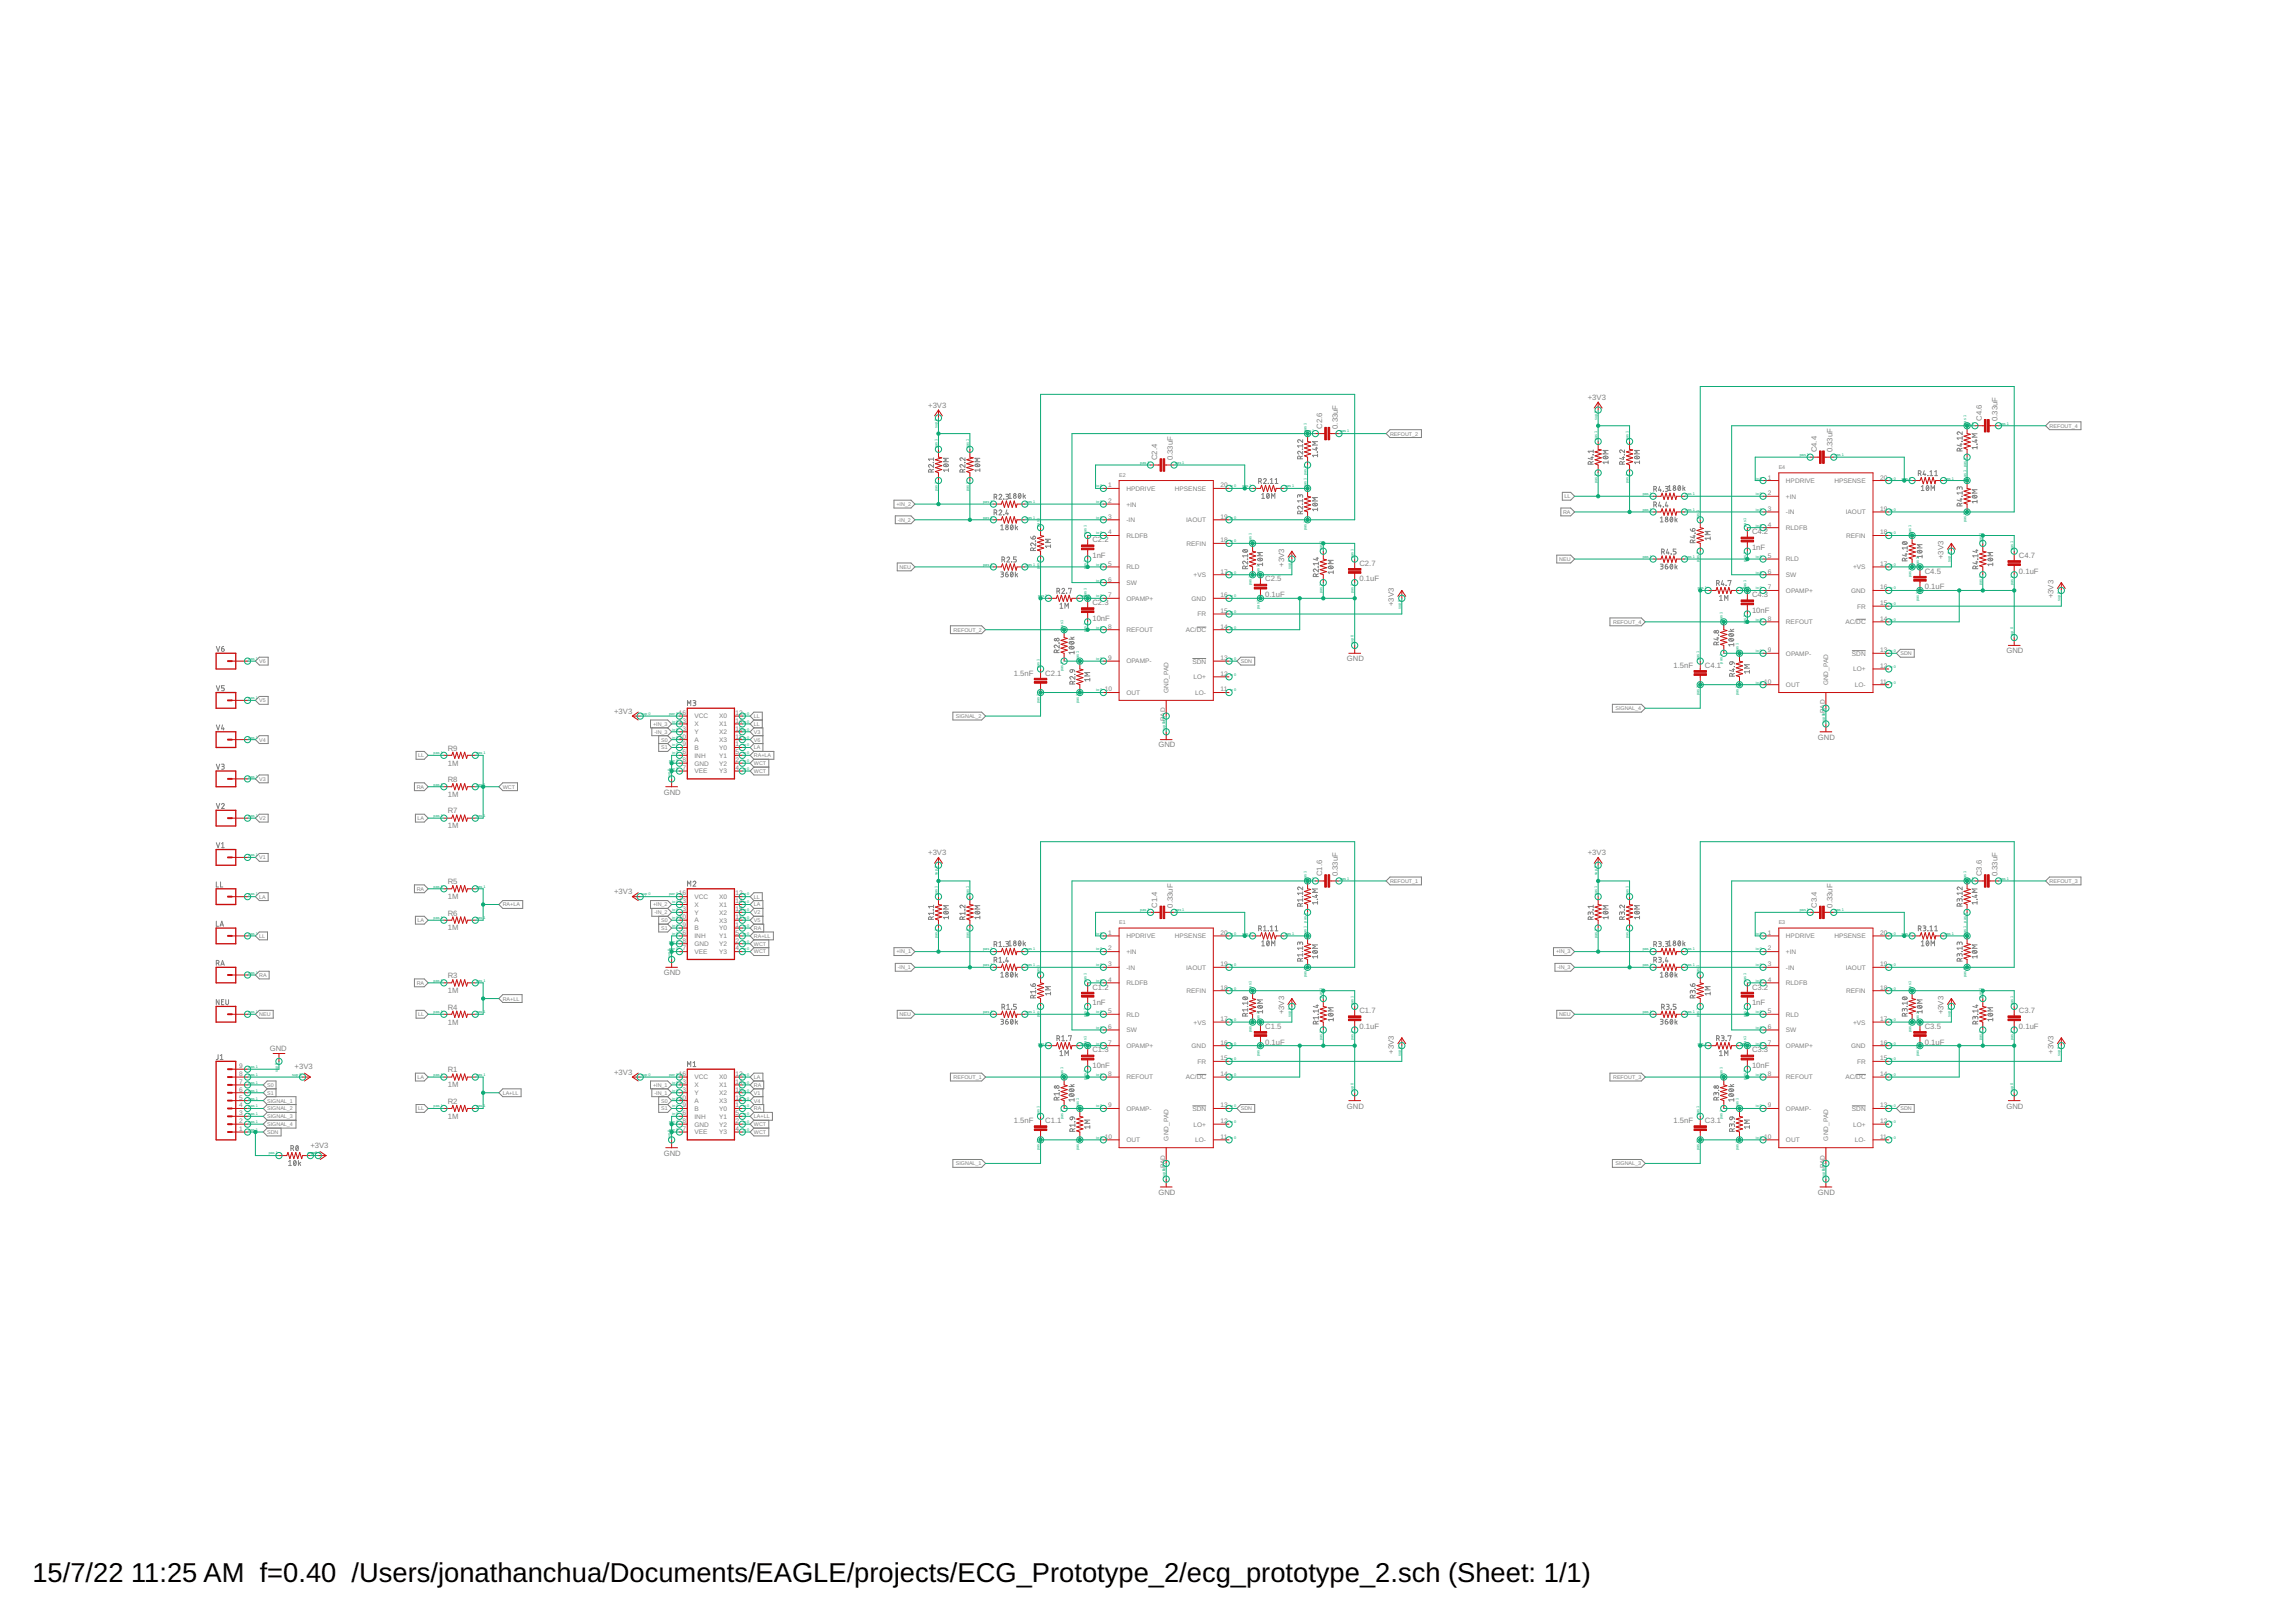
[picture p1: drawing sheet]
<svg xmlns="http://www.w3.org/2000/svg" width="297mm" height="210mm" viewBox="0 0 297 210" stroke-linecap="round" stroke-linejoin="round" font-family="sans-serif">
<defs><g id="words">
<g font-size="3.5">
<text x="4.2" y="204.7">15/7/22</text>
<text x="17" y="204.7">11:25 AM f=0.40 /Users/jonathanchua/Documents/EAGLE/projects/ECG_Prototype_2/ecg_prototype_2.sch (Sheet: 1/1)</text>
</g>
<g font-size="1" fill="#808080">
<text x="120.1" y="52.8">+3V3</text>
<text x="205.4" y="51.7">+3V3</text>
<text x="149.7" y="59.6" transform="rotate(-90 149.7 59.6)">C2.4</text>
<text x="151.7" y="59.6" transform="rotate(-90 151.7 59.6)">0.33uF</text>
<text x="171" y="55.5" transform="rotate(-90 171 55.5)">C2.6</text>
<text x="173.1" y="55.5" transform="rotate(-90 173.1 55.5)">0.33uF</text>
<text x="235" y="58.5" transform="rotate(-90 235 58.5)">C4.4</text>
<text x="237.1" y="58.5" transform="rotate(-90 237.1 58.5)">0.33uF</text>
<text x="256.4" y="54.5" transform="rotate(-90 256.4 54.5)">C4.6</text>
<text x="258.4" y="54.5" transform="rotate(-90 258.4 54.5)">0.33uF</text>
<text x="141.3" y="70.2">C2.2</text>
<text x="226.7" y="71.2">1nF</text>
<text x="226.7" y="69.2">C4.2</text>
<text x="141.3" y="72.2">1nF</text>
<text x="163.7" y="77.3">0.1uF</text>
<text x="163.7" y="75.2">C2.5</text>
<text x="166.1" y="73.4" transform="rotate(-90 166.1 73.4)">+3V3</text>
<text x="175.9" y="75.2">0.1uF</text>
<text x="175.9" y="73.2">C2.7</text>
<text x="226.7" y="77.3">C4.3</text>
<text x="249" y="76.3">0.1uF</text>
<text x="249" y="74.2">C4.5</text>
<text x="251.4" y="72.4" transform="rotate(-90 251.4 72.4)">+3V3</text>
<text x="261.2" y="74.2">0.1uF</text>
<text x="261.2" y="72.2">C4.7</text>
<text x="265.7" y="77.4" transform="rotate(-90 265.7 77.4)">+3V3</text>
<text x="141.3" y="80.3">10nF</text>
<text x="141.3" y="78.3">C2.3</text>
<text x="180.3" y="78.4" transform="rotate(-90 180.3 78.4)">+3V3</text>
<text x="226.7" y="79.3">10nF</text>
<text x="131.2" y="87.4">1.5nF</text>
<text x="135.2" y="87.4">C2.1</text>
<text x="174.2" y="85.6">GND</text>
<text x="216.5" y="86.4">1.5nF</text>
<text x="220.6" y="86.4">C4.1</text>
<text x="259.6" y="84.5">GND</text>
<text x="79.5" y="92.4">+3V3</text>
<text x="235.2" y="95.7">GND</text>
<text x="57.9" y="99.1">1M</text>
<text x="57.9" y="101.2">R8</text>
<text x="57.9" y="97.1">R9</text>
<text x="149.9" y="96.7">GND</text>
<text x="57.9" y="103.1">1M</text>
<text x="57.9" y="107.2">1M</text>
<text x="57.9" y="105.3">R7</text>
<text x="85.9" y="102.8">GND</text>
<text x="120.1" y="110.7">+3V3</text>
<text x="171" y="113.4" transform="rotate(-90 171 113.4)">C1.6</text>
<text x="173.1" y="113.4" transform="rotate(-90 173.1 113.4)">0.33uF</text>
<text x="205.4" y="110.7">+3V3</text>
<text x="256.4" y="113.4" transform="rotate(-90 256.4 113.4)">C3.6</text>
<text x="258.4" y="113.4" transform="rotate(-90 258.4 113.4)">0.33uF</text>
<text x="57.9" y="116.3">1M</text>
<text x="57.9" y="114.4">R5</text>
<text x="57.9" y="118.5">R6</text>
<text x="79.5" y="115.7">+3V3</text>
<text x="149.7" y="117.5" transform="rotate(-90 149.7 117.5)">C1.4</text>
<text x="151.7" y="117.5" transform="rotate(-90 151.7 117.5)">0.33uF</text>
<text x="235" y="117.5" transform="rotate(-90 235 117.5)">C3.4</text>
<text x="237.1" y="117.5" transform="rotate(-90 237.1 117.5)">0.33uF</text>
<text x="57.9" y="120.4">1M</text>
<text x="57.9" y="128.5">1M</text>
<text x="57.9" y="126.6">R3</text>
<text x="57.9" y="130.7">R4</text>
<text x="85.9" y="126.2">GND</text>
<text x="141.3" y="130.1">1nF</text>
<text x="141.3" y="128.1">C1.2</text>
<text x="166.1" y="131.3" transform="rotate(-90 166.1 131.3)">+3V3</text>
<text x="175.9" y="131.1">C1.7</text>
<text x="226.7" y="130.1">1nF</text>
<text x="226.7" y="128.1">C3.2</text>
<text x="251.4" y="131.3" transform="rotate(-90 251.4 131.3)">+3V3</text>
<text x="261.2" y="131.1">C3.7</text>
<text x="34.9" y="136">GND</text>
<text x="57.9" y="132.6">1M</text>
<text x="141.3" y="136.2">C1.3</text>
<text x="163.7" y="135.2">0.1uF</text>
<text x="163.7" y="133.1">C1.5</text>
<text x="175.9" y="133.1">0.1uF</text>
<text x="180.3" y="136.3" transform="rotate(-90 180.3 136.3)">+3V3</text>
<text x="226.7" y="136.2">C3.3</text>
<text x="249" y="135.2">0.1uF</text>
<text x="249" y="133.1">C3.5</text>
<text x="261.2" y="133.1">0.1uF</text>
<text x="265.7" y="136.3" transform="rotate(-90 265.7 136.3)">+3V3</text>
<text x="38.1" y="138.4">+3V3</text>
<text x="57.9" y="140.7">1M</text>
<text x="57.9" y="138.8">R1</text>
<text x="57.9" y="142.9">R2</text>
<text x="79.5" y="139.1">+3V3</text>
<text x="141.3" y="138.2">10nF</text>
<text x="174.2" y="143.5">GND</text>
<text x="226.7" y="138.2">10nF</text>
<text x="259.6" y="143.5">GND</text>
<text x="40.2" y="148.5">+3V3</text>
<text x="57.9" y="144.8">1M</text>
<text x="85.9" y="149.5">GND</text>
<text x="131.2" y="145.3">1.5nF</text>
<text x="135.2" y="145.3">C1.1</text>
<text x="216.5" y="145.3">1.5nF</text>
<text x="220.6" y="145.3">C3.1</text>
<text x="149.9" y="154.6">GND</text>
<text x="235.2" y="154.6">GND</text>
</g>
<g font-size=".8" fill="#808080">
<text x="143.4" y="65.1">2</text>
<text x="143.4" y="63.1">1</text>
<text x="145.7" y="65.5">+IN</text>
<text x="145.7" y="63.5">HPDRIVE</text>
<text x="152" y="63.5">HPSENSE</text>
<text x="157.9" y="63.1">20</text>
<text x="228.7" y="64.1">2</text>
<text x="228.7" y="62.1">1</text>
<text x="231.1" y="64.5">+IN</text>
<text x="231.1" y="62.5">HPDRIVE</text>
<text x="237.3" y="62.5">HPSENSE</text>
<text x="243.2" y="62.1">20</text>
<text x="143.4" y="69.2">4</text>
<text x="143.4" y="67.1">3</text>
<text x="145.7" y="69.6">RLDFB</text>
<text x="145.7" y="67.6">-IN</text>
<text x="153.5" y="67.6">IAOUT</text>
<text x="153.5" y="70.6">REFIN</text>
<text x="157.9" y="67.1">19</text>
<text x="157.9" y="70.2">18</text>
<text x="228.7" y="68.1">4</text>
<text x="228.7" y="66.1">3</text>
<text x="231.1" y="68.6">RLDFB</text>
<text x="231.1" y="66.6">-IN</text>
<text x="238.8" y="66.6">IAOUT</text>
<text x="238.8" y="69.6">REFIN</text>
<text x="243.2" y="66.1">19</text>
<text x="243.2" y="69.2">18</text>
<text x="143.4" y="77.3">7</text>
<text x="143.4" y="75.3">6</text>
<text x="143.4" y="73.2">5</text>
<text x="145.7" y="77.7">OPAMP+</text>
<text x="145.7" y="75.7">SW</text>
<text x="145.7" y="73.7">RLD</text>
<text x="154.2" y="77.7">GND</text>
<text x="154.4" y="74.7">+VS</text>
<text x="157.9" y="74.2">17</text>
<text x="157.9" y="77.3">16</text>
<text x="228.7" y="76.3">7</text>
<text x="228.7" y="74.2">6</text>
<text x="228.7" y="72.2">5</text>
<text x="231.1" y="76.7">OPAMP+</text>
<text x="231.1" y="74.7">SW</text>
<text x="231.1" y="72.7">RLD</text>
<text x="239.5" y="76.7">GND</text>
<text x="239.7" y="73.7">+VS</text>
<text x="243.2" y="73.2">17</text>
<text x="243.2" y="76.3">16</text>
<text x="143.4" y="81.4">8</text>
<text x="145.7" y="81.8">REFOUT</text>
<text x="153.4" y="81.8">AC/DC</text>
<text x="154.9" y="79.8">FR</text>
<text x="157.9" y="79.3">15</text>
<text x="157.9" y="81.4">14</text>
<text x="228.7" y="80.3">8</text>
<text x="231.1" y="80.8">REFOUT</text>
<text x="238.7" y="80.8">AC/DC</text>
<text x="240.2" y="78.8">FR</text>
<text x="243.2" y="78.3">15</text>
<text x="243.2" y="80.3">14</text>
<text x="142.9" y="89.5">10</text>
<text x="143.4" y="85.4">9</text>
<text x="145.7" y="89.9">OUT</text>
<text x="145.7" y="85.9">OPAMP-</text>
<text x="151.2" y="89.7" transform="rotate(-90 151.2 89.7)">GND_PAD</text>
<text x="154.3" y="85.9">SDN</text>
<text x="154.4" y="87.9">LO+</text>
<text x="154.6" y="89.9">LO-</text>
<text x="157.9" y="85.4">13</text>
<text x="157.9" y="87.4">12</text>
<text x="157.9" y="89.5">11</text>
<text x="228.2" y="88.5">10</text>
<text x="228.7" y="84.4">9</text>
<text x="231.1" y="88.9">OUT</text>
<text x="231.1" y="84.8">OPAMP-</text>
<text x="236.5" y="88.7" transform="rotate(-90 236.5 88.7)">GND_PAD</text>
<text x="239.6" y="84.9">SDN</text>
<text x="239.7" y="86.9">LO+</text>
<text x="240" y="88.9">LO-</text>
<text x="243.2" y="84.4">13</text>
<text x="243.2" y="86.4">12</text>
<text x="243.2" y="88.5">11</text>
<text x="87.8" y="95.6">10</text>
<text x="87.8" y="92.5">16</text>
<text x="87.8" y="93.5">13</text>
<text x="88.3" y="94.6">3</text>
<text x="89.8" y="93">VCC</text>
<text x="89.8" y="94">X</text>
<text x="89.8" y="95">Y</text>
<text x="93" y="93">X0</text>
<text x="93" y="94">X1</text>
<text x="93" y="95">X2</text>
<text x="95.1" y="92.5">12</text>
<text x="95.1" y="93.5">14</text>
<text x="95.1" y="94.6">15</text>
<text x="95.1" y="95.6">11</text>
<text x="150.7" y="93.2" transform="rotate(-90 150.7 93.2)">PAD</text>
<text x="236.1" y="92.2" transform="rotate(-90 236.1 92.2)">PAD</text>
<text x="88.3" y="96.6">9</text>
<text x="88.3" y="98.6">8</text>
<text x="88.3" y="97.6">6</text>
<text x="88.3" y="99.6">7</text>
<text x="89.8" y="96">A</text>
<text x="89.8" y="97">B</text>
<text x="89.8" y="99.1">GND</text>
<text x="89.8" y="98.1">INH</text>
<text x="89.8" y="100.1">VEE</text>
<text x="93" y="96">X3</text>
<text x="93" y="97">Y0</text>
<text x="93" y="98.1">Y1</text>
<text x="93" y="99.1">Y2</text>
<text x="93" y="100.1">Y3</text>
<text x="95.1" y="96.6">1</text>
<text x="95.1" y="97.6">5</text>
<text x="95.1" y="98.6">2</text>
<text x="95.1" y="99.6">4</text>
<text x="87.8" y="118.9">10</text>
<text x="87.8" y="115.9">16</text>
<text x="87.8" y="116.9">13</text>
<text x="88.3" y="119.9">9</text>
<text x="88.3" y="117.9">3</text>
<text x="89.8" y="119.4">A</text>
<text x="89.8" y="116.3">VCC</text>
<text x="89.8" y="117.3">X</text>
<text x="89.8" y="118.4">Y</text>
<text x="93" y="116.3">X0</text>
<text x="93" y="117.4">X1</text>
<text x="93" y="118.4">X2</text>
<text x="93" y="119.4">X3</text>
<text x="95.1" y="115.9">12</text>
<text x="95.1" y="116.9">14</text>
<text x="95.1" y="117.9">15</text>
<text x="95.1" y="118.9">11</text>
<text x="95.1" y="119.9">1</text>
<text x="88.3" y="122">8</text>
<text x="88.3" y="121">6</text>
<text x="88.3" y="123">7</text>
<text x="89.8" y="120.4">B</text>
<text x="89.8" y="122.4">GND</text>
<text x="89.8" y="121.4">INH</text>
<text x="89.8" y="123.4">VEE</text>
<text x="93" y="120.4">Y0</text>
<text x="93" y="121.4">Y1</text>
<text x="93" y="122.4">Y2</text>
<text x="93" y="123.4">Y3</text>
<text x="95.1" y="121">5</text>
<text x="95.1" y="122">2</text>
<text x="95.1" y="123">4</text>
<text x="143.4" y="125">3</text>
<text x="143.4" y="123">2</text>
<text x="143.4" y="121">1</text>
<text x="145.7" y="125.5">-IN</text>
<text x="145.7" y="123.4">+IN</text>
<text x="145.7" y="121.4">HPDRIVE</text>
<text x="152" y="121.4">HPSENSE</text>
<text x="153.5" y="125.5">IAOUT</text>
<text x="157.9" y="121">20</text>
<text x="157.9" y="125">19</text>
<text x="228.7" y="125">3</text>
<text x="228.7" y="123">2</text>
<text x="228.7" y="121">1</text>
<text x="231.1" y="125.5">-IN</text>
<text x="231.1" y="123.4">+IN</text>
<text x="231.1" y="121.4">HPDRIVE</text>
<text x="237.3" y="121.4">HPSENSE</text>
<text x="238.8" y="125.5">IAOUT</text>
<text x="243.2" y="121">20</text>
<text x="243.2" y="125">19</text>
<text x="143.4" y="131.1">5</text>
<text x="143.4" y="127.1">4</text>
<text x="145.7" y="131.6">RLD</text>
<text x="145.7" y="127.5">RLDFB</text>
<text x="153.5" y="128.5">REFIN</text>
<text x="157.9" y="128.1">18</text>
<text x="228.7" y="131.1">5</text>
<text x="228.7" y="127.1">4</text>
<text x="231.1" y="131.6">RLD</text>
<text x="231.1" y="127.5">RLDFB</text>
<text x="238.8" y="128.5">REFIN</text>
<text x="243.2" y="128.1">18</text>
<text x="143.4" y="135.2">7</text>
<text x="143.4" y="133.2">6</text>
<text x="145.7" y="135.6">OPAMP+</text>
<text x="145.7" y="133.6">SW</text>
<text x="154.2" y="135.6">GND</text>
<text x="154.4" y="132.6">+VS</text>
<text x="154.9" y="137.7">FR</text>
<text x="157.9" y="132.1">17</text>
<text x="157.9" y="135.2">16</text>
<text x="157.9" y="137.2">15</text>
<text x="228.7" y="135.2">7</text>
<text x="228.7" y="133.2">6</text>
<text x="231.1" y="135.6">OPAMP+</text>
<text x="231.1" y="133.6">SW</text>
<text x="239.5" y="135.6">GND</text>
<text x="239.7" y="132.6">+VS</text>
<text x="240.2" y="137.7">FR</text>
<text x="243.2" y="132.1">17</text>
<text x="243.2" y="135.2">16</text>
<text x="243.2" y="137.2">15</text>
<text x="30.9" y="143.3">4</text>
<text x="30.9" y="142.3">5</text>
<text x="30.9" y="141.3">6</text>
<text x="30.9" y="140.3">7</text>
<text x="30.9" y="139.2">8</text>
<text x="30.9" y="138.2">9</text>
<text x="87.8" y="142.3">10</text>
<text x="87.8" y="139.2">16</text>
<text x="87.8" y="140.3">13</text>
<text x="88.3" y="143.3">9</text>
<text x="88.3" y="141.3">3</text>
<text x="89.8" y="142.7">A</text>
<text x="89.8" y="143.8">B</text>
<text x="89.8" y="139.7">VCC</text>
<text x="89.8" y="140.7">X</text>
<text x="89.8" y="141.7">Y</text>
<text x="93" y="139.7">X0</text>
<text x="93" y="140.7">X1</text>
<text x="93" y="141.7">X2</text>
<text x="93" y="142.7">X3</text>
<text x="93" y="143.8">Y0</text>
<text x="95.1" y="139.2">12</text>
<text x="95.1" y="140.3">14</text>
<text x="95.1" y="141.3">15</text>
<text x="95.1" y="142.3">11</text>
<text x="95.1" y="143.3">1</text>
<text x="143.4" y="143.3">9</text>
<text x="143.4" y="139.2">8</text>
<text x="145.7" y="143.8">OPAMP-</text>
<text x="145.7" y="139.7">REFOUT</text>
<text x="153.4" y="139.7">AC/DC</text>
<text x="154.3" y="143.8">SDN</text>
<text x="157.9" y="139.2">14</text>
<text x="157.9" y="143.3">13</text>
<text x="228.7" y="143.3">9</text>
<text x="228.7" y="139.2">8</text>
<text x="231.1" y="143.8">OPAMP-</text>
<text x="231.1" y="139.7">REFOUT</text>
<text x="238.7" y="139.7">AC/DC</text>
<text x="239.6" y="143.8">SDN</text>
<text x="243.2" y="139.2">14</text>
<text x="243.2" y="143.3">13</text>
<text x="30.9" y="146.4">1</text>
<text x="30.9" y="145.3">2</text>
<text x="30.9" y="144.3">3</text>
<text x="88.3" y="145.3">8</text>
<text x="88.3" y="144.3">6</text>
<text x="88.3" y="146.4">7</text>
<text x="89.8" y="145.8">GND</text>
<text x="89.8" y="144.8">INH</text>
<text x="89.8" y="146.8">VEE</text>
<text x="93" y="144.8">Y1</text>
<text x="93" y="145.8">Y2</text>
<text x="93" y="146.8">Y3</text>
<text x="95.1" y="144.3">5</text>
<text x="95.1" y="145.3">2</text>
<text x="95.1" y="146.4">4</text>
<text x="142.9" y="147.4">10</text>
<text x="145.7" y="147.8">OUT</text>
<text x="151.2" y="147.6" transform="rotate(-90 151.2 147.6)">GND_PAD</text>
<text x="154.4" y="145.8">LO+</text>
<text x="154.6" y="147.8">LO-</text>
<text x="157.9" y="145.3">12</text>
<text x="157.9" y="147.4">11</text>
<text x="228.2" y="147.4">10</text>
<text x="231.1" y="147.8">OUT</text>
<text x="236.5" y="147.6" transform="rotate(-90 236.5 147.6)">GND_PAD</text>
<text x="239.7" y="145.8">LO+</text>
<text x="240" y="147.8">LO-</text>
<text x="243.2" y="145.3">12</text>
<text x="243.2" y="147.4">11</text>
<text x="150.7" y="151.1" transform="rotate(-90 150.7 151.1)">PAD</text>
<text x="236.1" y="151.1" transform="rotate(-90 236.1 151.1)">PAD</text>
</g>
<g font-size=".7" fill="#808080">
<text x="179.8" y="56.4">REFOUT_2</text>
<text x="265.2" y="55.3">REFOUT_4</text>
<text x="116" y="65.5">+IN_2</text>
<text x="144.8" y="61.7">E2</text>
<text x="202.4" y="64.5">LL</text>
<text x="230.1" y="60.7">E4</text>
<text x="116.1" y="67.5">-IN_2</text>
<text x="202.2" y="66.5">RA</text>
<text x="116.4" y="73.6">NEU</text>
<text x="201.7" y="72.6">NEU</text>
<text x="123.4" y="81.7">REFOUT_2</text>
<text x="208.7" y="80.7">REFOUT_4</text>
<text x="33.5" y="85.8">V6</text>
<text x="160.5" y="85.8">SDN</text>
<text x="245.9" y="84.8">SDN</text>
<text x="33.5" y="96">V4</text>
<text x="33.5" y="90.9">V5</text>
<text x="84.5" y="93.9">+IN_3</text>
<text x="84.7" y="95">-IN_3</text>
<text x="85.5" y="96">S0</text>
<text x="97.5" y="96">V6</text>
<text x="97.5" y="95">V3</text>
<text x="97.5" y="92.9">LL</text>
<text x="97.5" y="93.9">LL</text>
<text x="123.7" y="92.9">SIGNAL_2</text>
<text x="209" y="91.9">SIGNAL_4</text>
<text x="33.5" y="101">V3</text>
<text x="54.1" y="98">LL</text>
<text x="85.5" y="97">S1</text>
<text x="97.5" y="97">LA</text>
<text x="97.5" y="99">WCT</text>
<text x="97.5" y="100">WCT</text>
<text x="97.5" y="98">RA+LA</text>
<text x="33.5" y="106.1">V2</text>
<text x="53.9" y="102.1">RA</text>
<text x="54" y="106.1">LA</text>
<text x="65" y="102.1">WCT</text>
<text x="33.5" y="111.2">V1</text>
<text x="33.5" y="116.3">LA</text>
<text x="53.9" y="115.3">RA</text>
<text x="54" y="119.3">LA</text>
<text x="65" y="117.3">RA+LA</text>
<text x="84.5" y="117.3">+IN_2</text>
<text x="84.7" y="118.3">-IN_2</text>
<text x="85.5" y="119.3">S0</text>
<text x="97.5" y="117.3">LA</text>
<text x="97.5" y="119.3">V5</text>
<text x="97.5" y="118.3">V2</text>
<text x="97.5" y="116.3">LL</text>
<text x="144.8" y="119.6">E1</text>
<text x="179.8" y="114.3">REFOUT_1</text>
<text x="230.1" y="119.6">E3</text>
<text x="265.2" y="114.3">REFOUT_3</text>
<text x="33.5" y="121.4">LL</text>
<text x="85.5" y="120.3">S1</text>
<text x="97.5" y="120.3">RA</text>
<text x="97.5" y="122.4">WCT</text>
<text x="97.5" y="123.4">WCT</text>
<text x="97.5" y="121.4">RA+LL</text>
<text x="116" y="123.4">+IN_1</text>
<text x="116.1" y="125.4">-IN_1</text>
<text x="201.3" y="123.4">+IN_3</text>
<text x="201.5" y="125.4">-IN_3</text>
<text x="33.5" y="131.5">NEU</text>
<text x="33.5" y="126.4">RA</text>
<text x="53.9" y="127.5">RA</text>
<text x="54.1" y="131.5">LL</text>
<text x="65" y="129.5">RA+LL</text>
<text x="116.4" y="131.5">NEU</text>
<text x="201.7" y="131.5">NEU</text>
<text x="34.6" y="140.7">S0</text>
<text x="34.6" y="141.7">S1</text>
<text x="34.6" y="142.7">SIGNAL_1</text>
<text x="34.6" y="143.7">SIGNAL_2</text>
<text x="54" y="139.6">LA</text>
<text x="54.1" y="143.7">LL</text>
<text x="65" y="141.7">LA+LL</text>
<text x="84.5" y="140.7">+IN_1</text>
<text x="84.7" y="141.7">-IN_1</text>
<text x="85.5" y="142.7">S0</text>
<text x="85.5" y="143.7">S1</text>
<text x="97.5" y="139.6">LA</text>
<text x="97.5" y="142.7">V4</text>
<text x="97.5" y="141.7">V1</text>
<text x="97.5" y="143.7">RA</text>
<text x="97.5" y="140.7">RA</text>
<text x="123.4" y="139.6">REFOUT_1</text>
<text x="160.5" y="143.7">SDN</text>
<text x="208.7" y="139.6">REFOUT_3</text>
<text x="245.9" y="143.7">SDN</text>
<text x="34.6" y="146.8">SDN</text>
<text x="34.6" y="144.7">SIGNAL_3</text>
<text x="34.6" y="145.7">SIGNAL_4</text>
<text x="97.5" y="144.7">LA+LL</text>
<text x="97.5" y="145.7">WCT</text>
<text x="97.5" y="146.8">WCT</text>
<text x="123.7" y="150.8">SIGNAL_1</text>
<text x="209" y="150.8">SIGNAL_3</text>
</g>
<g font-size=".5" fill="#0dab76">
<text x="121.3" y="58" transform="rotate(-90 121.3 58)">pas 1</text>
<text x="121.3" y="55.4" transform="rotate(-90 121.3 55.4)">sup 0</text>
<text x="125.3" y="58" transform="rotate(-90 125.3 58)">pas 1</text>
<text x="168.9" y="56">pas 1</text>
<text x="169" y="56" transform="rotate(-90 169 56)">pas 1</text>
<text x="173.4" y="56">pas 1</text>
<text x="206.6" y="57" transform="rotate(-90 206.6 57)">pas 1</text>
<text x="206.6" y="54.4" transform="rotate(-90 206.6 54.4)">sup 0</text>
<text x="210.7" y="57" transform="rotate(-90 210.7 57)">pas 1</text>
<text x="232.9" y="59">pas 1</text>
<text x="237.4" y="59">pas 1</text>
<text x="254.2" y="54.9">pas 1</text>
<text x="254.4" y="54.9" transform="rotate(-90 254.4 54.9)">pas 1</text>
<text x="258.7" y="54.9">pas 1</text>
<text x="121.3" y="63.5" transform="rotate(-90 121.3 63.5)">pas 1</text>
<text x="125.3" y="63.5" transform="rotate(-90 125.3 63.5)">pas 1</text>
<text x="127.2" y="65.1">pas 1</text>
<text x="132.7" y="65.1">pas 1</text>
<text x="141.8" y="65.1">io 0</text>
<text x="141.8" y="63.1">io 0</text>
<text x="147.5" y="60">pas 1</text>
<text x="152" y="60">pas 1</text>
<text x="159.1" y="63.1">io 0</text>
<text x="160.7" y="63.1">pas 1</text>
<text x="166.3" y="63.1">pas 1</text>
<text x="169" y="63.1" transform="rotate(-90 169 63.1)">pas 1</text>
<text x="169" y="61.5" transform="rotate(-90 169 61.5)">pas 1</text>
<text x="206.6" y="62.5" transform="rotate(-90 206.6 62.5)">pas 1</text>
<text x="210.7" y="62.5" transform="rotate(-90 210.7 62.5)">pas 1</text>
<text x="212.5" y="64.1">pas 1</text>
<text x="218.1" y="64.1">pas 1</text>
<text x="227.2" y="64.1">io 0</text>
<text x="227.2" y="62.1">io 0</text>
<text x="244.5" y="62.1">io 0</text>
<text x="246.1" y="62.1">pas 1</text>
<text x="251.6" y="62.1">pas 1</text>
<text x="254.4" y="62.1" transform="rotate(-90 254.4 62.1)">pas 1</text>
<text x="254.4" y="60.5" transform="rotate(-90 254.4 60.5)">pas 1</text>
<text x="127.2" y="67.1">pas 1</text>
<text x="132.7" y="67.1">pas 1</text>
<text x="134.5" y="68.1" transform="rotate(-90 134.5 68.1)">pas</text>
<text x="134.5" y="67.2" transform="rotate(-90 134.5 67.2)">1</text>
<text x="140.6" y="69.2" transform="rotate(-90 140.6 69.2)">pas 1</text>
<text x="141.8" y="69.2">io 0</text>
<text x="141.8" y="67.1">io 0</text>
<text x="159.1" y="67.1">io 0</text>
<text x="159.1" y="70.2">io 0</text>
<text x="161.9" y="70.2" transform="rotate(-90 161.9 70.2)">pas 1</text>
<text x="169" y="68.6" transform="rotate(-90 169 68.6)">pas 1</text>
<text x="171.1" y="71.2" transform="rotate(-90 171.1 71.2)">pas</text>
<text x="171.1" y="70.3" transform="rotate(-90 171.1 70.3)">1</text>
<text x="212.5" y="66.1">pas 1</text>
<text x="218.1" y="66.1">pas 1</text>
<text x="219.8" y="67.1" transform="rotate(-90 219.8 67.1)">pas</text>
<text x="219.8" y="66.2" transform="rotate(-90 219.8 66.2)">1</text>
<text x="225.9" y="68.1" transform="rotate(-90 225.9 68.1)">pas 1</text>
<text x="227.2" y="68.1">io 0</text>
<text x="227.2" y="66.1">io 0</text>
<text x="244.5" y="66.1">io 0</text>
<text x="244.5" y="69.2">io 0</text>
<text x="247.2" y="69.2" transform="rotate(-90 247.2 69.2)">pas 1</text>
<text x="254.4" y="67.6" transform="rotate(-90 254.4 67.6)">pas 1</text>
<text x="256.4" y="70.2" transform="rotate(-90 256.4 70.2)">pas</text>
<text x="256.4" y="69.3" transform="rotate(-90 256.4 69.3)">1</text>
<text x="260.4" y="71.2" transform="rotate(-90 260.4 71.2)">pas 1</text>
<text x="127.2" y="73.2">pas 1</text>
<text x="132.7" y="73.2">pas 1</text>
<text x="134.3" y="77.3">pas 1</text>
<text x="134.5" y="73.7" transform="rotate(-90 134.5 73.7)">pas 1</text>
<text x="139.8" y="77.3">pas 1</text>
<text x="140.6" y="77.3" transform="rotate(-90 140.6 77.3)">pas 1</text>
<text x="140.6" y="73.7" transform="rotate(-90 140.6 73.7)">pas 1</text>
<text x="141.8" y="77.3">io 0</text>
<text x="141.8" y="75.3">io 0</text>
<text x="141.8" y="73.2">io 0</text>
<text x="159.1" y="74.2">io 0</text>
<text x="159.1" y="77.3">io 0</text>
<text x="161.9" y="75.7" transform="rotate(-90 161.9 75.7)">pas 1</text>
<text x="162.9" y="74.2" transform="rotate(-90 162.9 74.2)">pas 1</text>
<text x="167" y="73.7" transform="rotate(-90 167 73.7)">sup 0</text>
<text x="171.1" y="76.7" transform="rotate(-90 171.1 76.7)">pas 1</text>
<text x="175.1" y="76.7" transform="rotate(-90 175.1 76.7)">pas 1</text>
<text x="175.1" y="72.2" transform="rotate(-90 175.1 72.2)">pas 1</text>
<text x="212.5" y="72.2">pas 1</text>
<text x="218.1" y="72.2">pas 1</text>
<text x="219.6" y="76.3">pas 1</text>
<text x="219.8" y="72.7" transform="rotate(-90 219.8 72.7)">pas 1</text>
<text x="225.2" y="76.3">pas 1</text>
<text x="225.9" y="76.3" transform="rotate(-90 225.9 76.3)">pas 1</text>
<text x="225.9" y="72.7" transform="rotate(-90 225.9 72.7)">pas 1</text>
<text x="227.2" y="76.3">io 0</text>
<text x="227.2" y="74.2">io 0</text>
<text x="227.2" y="72.2">io 0</text>
<text x="244.5" y="73.2">io 0</text>
<text x="244.5" y="76.3">io 0</text>
<text x="247.2" y="74.7" transform="rotate(-90 247.2 74.7)">pas 1</text>
<text x="248.3" y="77.7" transform="rotate(-90 248.3 77.7)">pas 1</text>
<text x="248.3" y="73.2" transform="rotate(-90 248.3 73.2)">pas 1</text>
<text x="252.3" y="72.7" transform="rotate(-90 252.3 72.7)">sup 0</text>
<text x="256.4" y="75.7" transform="rotate(-90 256.4 75.7)">pas 1</text>
<text x="260.4" y="75.7" transform="rotate(-90 260.4 75.7)">pas 1</text>
<text x="266.5" y="77.7" transform="rotate(-90 266.5 77.7)">sup 0</text>
<text x="137.5" y="81.4" transform="rotate(-90 137.5 81.4)">pas 1</text>
<text x="140.6" y="81.8" transform="rotate(-90 140.6 81.8)">pas 1</text>
<text x="141.8" y="81.4">io 0</text>
<text x="159.1" y="79.3">io 0</text>
<text x="159.1" y="81.4">io 0</text>
<text x="162.9" y="78.8" transform="rotate(-90 162.9 78.8)">pas 1</text>
<text x="175.1" y="83.4" transform="rotate(-90 175.1 83.4)">sup 0</text>
<text x="181.2" y="78.8" transform="rotate(-90 181.2 78.8)">sup 0</text>
<text x="222.9" y="80.3" transform="rotate(-90 222.9 80.3)">pas 1</text>
<text x="225.9" y="80.8" transform="rotate(-90 225.9 80.8)">pas 1</text>
<text x="227.2" y="80.3">io 0</text>
<text x="244.5" y="78.3">io 0</text>
<text x="244.5" y="80.3">io 0</text>
<text x="260.4" y="82.4" transform="rotate(-90 260.4 82.4)">sup 0</text>
<text x="32.2" y="85.4">pas 1</text>
<text x="134.5" y="86.4" transform="rotate(-90 134.5 86.4)">pas 1</text>
<text x="137.5" y="86.9" transform="rotate(-90 137.5 86.9)">pas 1</text>
<text x="139.6" y="85.4" transform="rotate(-90 139.6 85.4)">pas 1</text>
<text x="141.8" y="89.5">io 0</text>
<text x="141.8" y="85.4">io 0</text>
<text x="159.1" y="85.4">io 0</text>
<text x="159.1" y="87.4">io 0</text>
<text x="159.1" y="89.5">io 0</text>
<text x="219.8" y="89.9" transform="rotate(-90 219.8 89.9)">pas 1</text>
<text x="219.8" y="85.4" transform="rotate(-90 219.8 85.4)">pas 1</text>
<text x="222.9" y="85.9" transform="rotate(-90 222.9 85.9)">pas 1</text>
<text x="224.9" y="89.9" transform="rotate(-90 224.9 89.9)">pas 1</text>
<text x="224.9" y="84.4" transform="rotate(-90 224.9 84.4)">pas 1</text>
<text x="227.2" y="88.5">io 0</text>
<text x="227.2" y="84.4">io 0</text>
<text x="244.5" y="84.4">io 0</text>
<text x="244.5" y="86.4">io 0</text>
<text x="244.5" y="88.5">io 0</text>
<text x="32.2" y="95.6">pas 1</text>
<text x="32.2" y="90.5">pas 1</text>
<text x="83" y="92.5">sup 0</text>
<text x="86.6" y="92.5">pwr 0</text>
<text x="87" y="95.6">in 0</text>
<text x="87" y="93.5">io 0</text>
<text x="87" y="94.6">io 0</text>
<text x="96.2" y="92.5">io 0</text>
<text x="96.2" y="93.5">io 0</text>
<text x="96.2" y="94.6">io 0</text>
<text x="96.2" y="95.6">io 0</text>
<text x="134.5" y="90.9" transform="rotate(-90 134.5 90.9)">pas 1</text>
<text x="139.6" y="90.9" transform="rotate(-90 139.6 90.9)">pas 1</text>
<text x="150.7" y="94.6" transform="rotate(-90 150.7 94.6)">sup 0</text>
<text x="150.7" y="93.6" transform="rotate(-90 150.7 93.6)">io 0</text>
<text x="236.1" y="93.5" transform="rotate(-90 236.1 93.5)">sup 0</text>
<text x="236.1" y="92.6" transform="rotate(-90 236.1 92.6)">io 0</text>
<text x="32.2" y="100.7">pas 1</text>
<text x="56.1" y="101.7">pas 1</text>
<text x="56.1" y="97.6">pas 1</text>
<text x="61.6" y="101.7">pas</text>
<text x="61.6" y="97.6">pas 1</text>
<text x="62.5" y="101.7">1</text>
<text x="86.6" y="98.6">pwr 0</text>
<text x="86.6" y="99.6">pwr 0</text>
<text x="86.7" y="100.7" transform="rotate(-90 86.7 100.7)">sup 0</text>
<text x="87" y="96.6">in 0</text>
<text x="87" y="97.6">in 0</text>
<text x="96.2" y="96.6">io 0</text>
<text x="96.2" y="97.6">io 0</text>
<text x="96.2" y="98.6">io 0</text>
<text x="96.2" y="99.6">io 0</text>
<text x="32.2" y="105.7">pas 1</text>
<text x="56.1" y="105.7">pas 1</text>
<text x="61.6" y="105.7">pas</text>
<text x="62.5" y="105.7">1</text>
<text x="32.2" y="110.8">pas 1</text>
<text x="121.3" y="113.3" transform="rotate(-90 121.3 113.3)">sup 0</text>
<text x="168.9" y="113.9">pas 1</text>
<text x="169" y="113.9" transform="rotate(-90 169 113.9)">pas 1</text>
<text x="173.4" y="113.9">pas 1</text>
<text x="206.6" y="113.3" transform="rotate(-90 206.6 113.3)">sup 0</text>
<text x="254.2" y="113.9">pas 1</text>
<text x="254.4" y="113.9" transform="rotate(-90 254.4 113.9)">pas 1</text>
<text x="258.7" y="113.9">pas 1</text>
<text x="32.2" y="115.9">pas 1</text>
<text x="56.1" y="114.9">pas 1</text>
<text x="56.1" y="118.9">pas 1</text>
<text x="61.6" y="114.9">pas 1</text>
<text x="61.6" y="118.9">pas</text>
<text x="62.5" y="118.9">1</text>
<text x="83" y="115.9">sup 0</text>
<text x="86.6" y="115.9">pwr 0</text>
<text x="87" y="118.9">in 0</text>
<text x="87" y="119.9">in 0</text>
<text x="87" y="116.9">io 0</text>
<text x="87" y="117.9">io 0</text>
<text x="96.2" y="115.9">io 0</text>
<text x="96.2" y="116.9">io 0</text>
<text x="96.2" y="117.9">io 0</text>
<text x="96.2" y="118.9">io 0</text>
<text x="96.2" y="119.9">io 0</text>
<text x="121.3" y="115.9" transform="rotate(-90 121.3 115.9)">pas 1</text>
<text x="125.3" y="115.9" transform="rotate(-90 125.3 115.9)">pas 1</text>
<text x="147.5" y="117.9">pas 1</text>
<text x="152" y="117.9">pas 1</text>
<text x="169" y="119.4" transform="rotate(-90 169 119.4)">pas 1</text>
<text x="206.6" y="115.9" transform="rotate(-90 206.6 115.9)">pas 1</text>
<text x="210.7" y="115.9" transform="rotate(-90 210.7 115.9)">pas 1</text>
<text x="232.9" y="117.9">pas 1</text>
<text x="237.4" y="117.9">pas 1</text>
<text x="254.4" y="119.4" transform="rotate(-90 254.4 119.4)">pas 1</text>
<text x="32.2" y="121">pas 1</text>
<text x="86.6" y="122">pwr 0</text>
<text x="86.6" y="123">pwr 0</text>
<text x="86.7" y="124" transform="rotate(-90 86.7 124)">sup 0</text>
<text x="87" y="121">in 0</text>
<text x="96.2" y="121">io 0</text>
<text x="96.2" y="122">io 0</text>
<text x="96.2" y="123">io 0</text>
<text x="121.3" y="121.4" transform="rotate(-90 121.3 121.4)">pas 1</text>
<text x="125.3" y="121.4" transform="rotate(-90 125.3 121.4)">pas 1</text>
<text x="127.2" y="123">pas 1</text>
<text x="127.2" y="125">pas 1</text>
<text x="132.7" y="123">pas 1</text>
<text x="132.7" y="125">pas 1</text>
<text x="134.5" y="125.1" transform="rotate(-90 134.5 125.1)">1</text>
<text x="141.8" y="125">io 0</text>
<text x="141.8" y="123">io 0</text>
<text x="141.8" y="121">io 0</text>
<text x="159.1" y="121">io 0</text>
<text x="159.1" y="125">io 0</text>
<text x="160.7" y="121">pas 1</text>
<text x="166.3" y="121">pas 1</text>
<text x="169" y="121" transform="rotate(-90 169 121)">pas 1</text>
<text x="206.6" y="121.4" transform="rotate(-90 206.6 121.4)">pas 1</text>
<text x="210.7" y="121.4" transform="rotate(-90 210.7 121.4)">pas 1</text>
<text x="212.5" y="123">pas 1</text>
<text x="212.5" y="125">pas 1</text>
<text x="218.1" y="123">pas 1</text>
<text x="218.1" y="125">pas 1</text>
<text x="219.8" y="125.1" transform="rotate(-90 219.8 125.1)">1</text>
<text x="227.2" y="125">io 0</text>
<text x="227.2" y="123">io 0</text>
<text x="227.2" y="121">io 0</text>
<text x="244.5" y="121">io 0</text>
<text x="244.5" y="125">io 0</text>
<text x="246.1" y="121">pas 1</text>
<text x="251.6" y="121">pas 1</text>
<text x="254.4" y="121" transform="rotate(-90 254.4 121)">pas 1</text>
<text x="32.2" y="126">pas 1</text>
<text x="32.2" y="131.1">pas 1</text>
<text x="56.1" y="127.1">pas 1</text>
<text x="56.1" y="131.1">pas 1</text>
<text x="61.6" y="127.1">pas 1</text>
<text x="61.6" y="131.1">pas</text>
<text x="62.5" y="131.1">1</text>
<text x="127.2" y="131.1">pas 1</text>
<text x="132.7" y="131.1">pas 1</text>
<text x="134.5" y="131.6" transform="rotate(-90 134.5 131.6)">pas 1</text>
<text x="134.5" y="126" transform="rotate(-90 134.5 126)">pas</text>
<text x="140.6" y="131.6" transform="rotate(-90 140.6 131.6)">pas 1</text>
<text x="140.6" y="127.1" transform="rotate(-90 140.6 127.1)">pas 1</text>
<text x="141.8" y="131.1">io 0</text>
<text x="141.8" y="127.1">io 0</text>
<text x="159.1" y="128.1">io 0</text>
<text x="161.9" y="128.1" transform="rotate(-90 161.9 128.1)">pas 1</text>
<text x="167" y="131.6" transform="rotate(-90 167 131.6)">sup 0</text>
<text x="169" y="126.5" transform="rotate(-90 169 126.5)">pas 1</text>
<text x="171.1" y="129.1" transform="rotate(-90 171.1 129.1)">pas</text>
<text x="171.1" y="128.2" transform="rotate(-90 171.1 128.2)">1</text>
<text x="175.1" y="130.1" transform="rotate(-90 175.1 130.1)">pas 1</text>
<text x="212.5" y="131.1">pas 1</text>
<text x="218.1" y="131.1">pas 1</text>
<text x="219.8" y="131.6" transform="rotate(-90 219.8 131.6)">pas 1</text>
<text x="219.8" y="126" transform="rotate(-90 219.8 126)">pas</text>
<text x="225.9" y="131.6" transform="rotate(-90 225.9 131.6)">pas 1</text>
<text x="225.9" y="127.1" transform="rotate(-90 225.9 127.1)">pas 1</text>
<text x="227.2" y="131.1">io 0</text>
<text x="227.2" y="127.1">io 0</text>
<text x="244.5" y="128.1">io 0</text>
<text x="247.2" y="128.1" transform="rotate(-90 247.2 128.1)">pas 1</text>
<text x="252.3" y="131.6" transform="rotate(-90 252.3 131.6)">sup 0</text>
<text x="254.4" y="126.5" transform="rotate(-90 254.4 126.5)">pas 1</text>
<text x="256.4" y="129.1" transform="rotate(-90 256.4 129.1)">pas</text>
<text x="256.4" y="128.2" transform="rotate(-90 256.4 128.2)">1</text>
<text x="260.4" y="130.1" transform="rotate(-90 260.4 130.1)">pas 1</text>
<text x="134.3" y="135.2">pas 1</text>
<text x="139.8" y="135.2">pas 1</text>
<text x="140.6" y="135.2" transform="rotate(-90 140.6 135.2)">pas 1</text>
<text x="141.8" y="135.2">io 0</text>
<text x="141.8" y="133.2">io 0</text>
<text x="159.1" y="132.1">io 0</text>
<text x="159.1" y="135.2">io 0</text>
<text x="159.1" y="137.2">io 0</text>
<text x="161.9" y="133.6" transform="rotate(-90 161.9 133.6)">pas 1</text>
<text x="162.9" y="136.7" transform="rotate(-90 162.9 136.7)">pas 1</text>
<text x="162.9" y="132.1" transform="rotate(-90 162.9 132.1)">pas 1</text>
<text x="171.1" y="134.6" transform="rotate(-90 171.1 134.6)">pas 1</text>
<text x="175.1" y="134.6" transform="rotate(-90 175.1 134.6)">pas 1</text>
<text x="181.2" y="136.7" transform="rotate(-90 181.2 136.7)">sup 0</text>
<text x="219.6" y="135.2">pas 1</text>
<text x="225.2" y="135.2">pas 1</text>
<text x="225.9" y="135.2" transform="rotate(-90 225.9 135.2)">pas 1</text>
<text x="227.2" y="135.2">io 0</text>
<text x="227.2" y="133.2">io 0</text>
<text x="244.5" y="132.1">io 0</text>
<text x="244.5" y="135.2">io 0</text>
<text x="244.5" y="137.2">io 0</text>
<text x="247.2" y="133.6" transform="rotate(-90 247.2 133.6)">pas 1</text>
<text x="248.3" y="136.7" transform="rotate(-90 248.3 136.7)">pas 1</text>
<text x="248.3" y="132.1" transform="rotate(-90 248.3 132.1)">pas 1</text>
<text x="256.4" y="134.6" transform="rotate(-90 256.4 134.6)">pas 1</text>
<text x="260.4" y="134.6" transform="rotate(-90 260.4 134.6)">pas 1</text>
<text x="266.5" y="136.7" transform="rotate(-90 266.5 136.7)">sup 0</text>
<text x="32.2" y="143.3">pas 1</text>
<text x="32.2" y="142.3">pas 1</text>
<text x="32.2" y="141.3">pas 1</text>
<text x="32.2" y="140.3">pas 1</text>
<text x="32.2" y="139.2">pas 1</text>
<text x="32.2" y="138.2">pas 1</text>
<text x="35.9" y="138.7" transform="rotate(-90 35.9 138.7)">sup 0</text>
<text x="37.8" y="139.2">sup 0</text>
<text x="56.1" y="139.2">pas 1</text>
<text x="56.1" y="143.3">pas 1</text>
<text x="61.6" y="139.2">pas 1</text>
<text x="61.6" y="143.3">pas</text>
<text x="62.5" y="143.3">1</text>
<text x="83" y="139.2">sup 0</text>
<text x="86.6" y="139.2">pwr 0</text>
<text x="87" y="142.3">in 0</text>
<text x="87" y="143.3">in 0</text>
<text x="87" y="140.3">io 0</text>
<text x="87" y="141.3">io 0</text>
<text x="96.2" y="139.2">io 0</text>
<text x="96.2" y="140.3">io 0</text>
<text x="96.2" y="141.3">io 0</text>
<text x="96.2" y="142.3">io 0</text>
<text x="96.2" y="143.3">io 0</text>
<text x="137.5" y="139.2" transform="rotate(-90 137.5 139.2)">pas 1</text>
<text x="139.6" y="143.3" transform="rotate(-90 139.6 143.3)">pas 1</text>
<text x="140.6" y="139.7" transform="rotate(-90 140.6 139.7)">pas 1</text>
<text x="141.8" y="143.3">io 0</text>
<text x="141.8" y="139.2">io 0</text>
<text x="159.1" y="139.2">io 0</text>
<text x="159.1" y="143.3">io 0</text>
<text x="175.1" y="141.3" transform="rotate(-90 175.1 141.3)">sup 0</text>
<text x="222.9" y="139.2" transform="rotate(-90 222.9 139.2)">pas 1</text>
<text x="224.9" y="143.3" transform="rotate(-90 224.9 143.3)">pas 1</text>
<text x="225.9" y="139.7" transform="rotate(-90 225.9 139.7)">pas 1</text>
<text x="227.2" y="143.3">io 0</text>
<text x="227.2" y="139.2">io 0</text>
<text x="244.5" y="139.2">io 0</text>
<text x="244.5" y="143.3">io 0</text>
<text x="260.4" y="141.3" transform="rotate(-90 260.4 141.3)">sup 0</text>
<text x="32.2" y="146.4">pas 1</text>
<text x="32.2" y="145.3">pas 1</text>
<text x="32.2" y="144.3">pas 1</text>
<text x="34.8" y="149.4">pas 1</text>
<text x="39.8" y="149.4">suppa0s 1</text>
<text x="86.6" y="145.3">pwr 0</text>
<text x="86.6" y="146.4">pwr 0</text>
<text x="86.7" y="147.4" transform="rotate(-90 86.7 147.4)">sup 0</text>
<text x="87" y="144.3">in 0</text>
<text x="96.2" y="144.3">io 0</text>
<text x="96.2" y="145.3">io 0</text>
<text x="96.2" y="146.4">io 0</text>
<text x="134.5" y="148.8" transform="rotate(-90 134.5 148.8)">pas 1</text>
<text x="134.5" y="144.3" transform="rotate(-90 134.5 144.3)">pas 1</text>
<text x="137.5" y="144.8" transform="rotate(-90 137.5 144.8)">pas 1</text>
<text x="139.6" y="148.8" transform="rotate(-90 139.6 148.8)">pas 1</text>
<text x="141.8" y="147.4">io 0</text>
<text x="159.1" y="145.3">io 0</text>
<text x="159.1" y="147.4">io 0</text>
<text x="219.8" y="148.8" transform="rotate(-90 219.8 148.8)">pas 1</text>
<text x="219.8" y="144.3" transform="rotate(-90 219.8 144.3)">pas 1</text>
<text x="222.9" y="144.8" transform="rotate(-90 222.9 144.8)">pas 1</text>
<text x="224.9" y="148.8" transform="rotate(-90 224.9 148.8)">pas 1</text>
<text x="227.2" y="147.4">io 0</text>
<text x="244.5" y="145.3">io 0</text>
<text x="244.5" y="147.4">io 0</text>
<text x="150.7" y="152.4" transform="rotate(-90 150.7 152.4)">sup 0</text>
<text x="150.7" y="151.5" transform="rotate(-90 150.7 151.5)">io 0</text>
<text x="236.1" y="152.4" transform="rotate(-90 236.1 152.4)">sup 0</text>
<text x="236.1" y="151.5" transform="rotate(-90 236.1 151.5)">io 0</text>
</g>
</g></defs>
<g fill="none" stroke="#808080" stroke-width=".13">
<path d="M120.8 59.8h.1M120.8 59.2v.4M120.8 59.4h-.7l.2 .2M122.7 59.3h-.6l.3 .2-.3 .3h.6M124.8 59.8h.1M124.8 59.2v.4l-.4-.4-.2 .1v.2l.1 .1M126.8 59.3h-.7l.4 .2-.4 .3h.7M168.2 59.4l-.1-.4-.2 .1v.3h.6M168.5 58.1h.1M168.5 58.4v.4l-.3-.4a.18 .18 0 0 0-.3 .1 .18 .18 0 0 0 .1 .3M168.5 56.9v.4l-.3-.4a.18 .18 0 0 0-.3 .1 .18 .18 0 0 0 .1 .3M168.5 57.5v.4"/>
<path d="M168.5 59l-.3 .2M168.5 57.7h-.6l.1 .2M170.2 58h.3M170.3 57.9v.4l-.5-.2M170.5 58.5h.1M170.5 58.8v.3M170.5 58.9h-.7l.1 .2M170.5 57.1h-.7l.4 .3-.4 .2h.7M179.3 56.1l.5-.5h4.1v1h-4.1zM205.8 59.2h.3M206 59.1v.4l-.5-.2M206.1 58.8h.1"/>
<path d="M206.1 58.2v.4M206.1 59.7l-.3 .2M206.1 58.4h-.6l.1 .2M207.4 59.1a.35 .35 0 0 1 .4-.1 .35 .35 0 0 1 .2 .3 .35 .35 0 0 1-.3 .1 .35 .35 0 0 1-.3-.3zM207.5 59.1l.4 .3M208 59.6v.4M208 59.8h-.6l.1 .2M208 58.3h-.6l.4 .2-.4 .2h.6M209.9 59.2h.3M210 59.1v.4l-.5-.2M210.2 58.8h.1M210.2 58.2v.4l-.4-.3a.18 .18 0 0 0-.3 0 .18 .18 0 0 0 .2 .3"/>
<path d="M210.2 59.7l-.3 .2M211.5 59.1a.35 .35 0 0 1 .3-.1 .35 .35 0 0 1 .3 .3 .35 .35 0 0 1-.4 .1 .35 .35 0 0 1-.2-.3zM211.6 59.1l.4 .3M212.1 59.6v.4M212.1 59.8h-.6l.1 .2M212.1 58.3h-.6l.3 .2-.3 .2h.6M253.6 58.4l-.1-.3-.2-.1-.1 .4h.7M253.6 57.5h.3M253.7 57.4v.3l-.5-.1M253.8 57.1h.1M253.9 55.9v.3l-.4-.3a.18 .18 0 0 0-.3 .1 .18 .18 0 0 0 .1 .2M253.9 56.5v.4"/>
<path d="M253.9 58l-.3 .1M253.9 56.7h-.7l.1 .2M255.5 57h.3M255.7 56.9v.3l-.6-.1M255.8 57.5h.1M255.8 57.7v.4M255.8 57.9h-.7l.2 .2M255.8 56.1h-.7l.4 .3-.4 .2h.7M264.6 55.1l.6-.5h4v1h-4zM115.7 64.7h2.2l.5 .5-.5 .5h-2.2zM115.8 66.8h2.1l.5 .5-.5 .5h-2.1zM116.1 72.9h1.8l.5 .5-.5 .5h-1.8z"/>
<path d="M120.5 61.1v-.3l-.3-.1-.1 .4h.7M120.8 60.1v.4l-.4-.3a.18 .18 0 0 0-.3 0 .18 .18 0 0 0 .2 .3M120.8 60.7l-.3 .2M122.1 60.1a.33 .33 0 0 1 .3-.1 .33 .33 0 0 1 .3 .3 .33 .33 0 0 1-.4 .1 .33 .33 0 0 1-.2-.3zM122.2 60.1l.4 .3M122.7 60.7v.3M122.7 60.8h-.6l.1 .2M124.5 61.1v-.4h-.2l-.1 .4h.6M124.8 60.1v.4l-.3-.3a.18 .18 0 0 0-.3 0 .18 .18 0 0 0 .1 .3M124.8 60.7l-.3 .2M126.2 60.1a.33 .33 0 0 1 .3-.1 .33 .33 0 0 1 .2 .3 .33 .33 0 0 1-.3 .1 .33 .33 0 0 1-.2-.3zM126.3 60.1l.3 .3"/>
<path d="M126.8 60.7v.3M126.8 60.8h-.7l.2 .2M128.6 64.3l.3-.1v-.2h-.3v.6M128.6 66.4l.3-.1v-.2l-.3-.1v.6M128.8 64.3l.2 .3M128.8 66.4l.2 .2M129.2 64.1a.17 .17 0 0 1 .3-.1 .17 .17 0 0 1 0 .2l-.3 .4h.4M129.2 66.1a.17 .17 0 0 1 .3-.1 .17 .17 0 0 1 0 .3l-.3 .3h.4M129.5 74l.3 .1v.2h-.3M129.5 68.1l.1-.2v.7M129.5 68.6h.3M129.6 72.4h.3l.1-.2-.4-.1v.6"/>
<path d="M129.6 74.3l.2 .1v.2l-.3 .1M129.8 64.6h.1M129.8 66.6h.1M129.9 72.4l.1 .3M129.9 64.6h.1M130.1 74.3h.3a.19 .19 0 0 1 0 .3 .19 .19 0 0 1-.3-.1zM130.1 64l.4 .1-.2 .1M130.2 64.2h.1M130.3 72.2a.18 .18 0 0 1 .2-.1 .18 .18 0 0 1 .1 .3l-.3 .3h.3M130.3 66l-.2 .5h.4M130.3 64.2l.2 .1v.2l-.4 .1M130.4 66.4v.2"/>
<path d="M130.4 74h-.2l-.1 .3M130.5 64l.2-.1v.6M130.5 64.5h.4M130.8 67.9a.3 .3 0 0 1 .3 .3 .3 .3 0 0 1-.3 .3l-.1-.1zM130.8 74a.3 .3 0 0 1 .3 .3 .3 .3 0 0 1-.3 .3l-.1-.1zM130.9 72.7h.1M131 68.1l-.3 .3M131 74.1l-.3 .4M131.4 67.9v.7M131.4 74v.7M131.5 72.1h-.4v.3h.3l.1 .1-.1 .2h-.3M131.5 68.3l.2 .3"/>
<path d="M131.5 74.4l.2 .3M131.7 68.1l-.3 .2M131.7 74.2l-.3 .2M131.8 63.9a.3 .3 0 0 1 .3 .3 .3 .3 0 0 1-.3 .3l-.1-.2zM132.1 64l-.3 .4M132.4 63.9v.6M132.5 64.2l.2 .3M132.7 64.1l-.3 .2M133.3 69.5l.1 .1 .2 .2M133.7 71.2l-.1-.3-.3 .1v.2h.7M133.7 69.4l.3 .1-.1 .2-.3 .1zM134 70h.1"/>
<path d="M134 70.3v.3l-.4-.3a.18 .18 0 0 0-.3 .1 .18 .18 0 0 0 .2 .2M134 70.9l-.3 .1M135.9 70.5v.4M135.9 70.7h-.6l.1 .2M135.9 69.8h-.6l.3 .2-.3 .2h.6M136.7 76.5l.4-.1-.1-.2-.3-.1v.7M137 76.5l.1 .3M137.1 78.2l.2-.1v.6M137.1 78.7h.4M137.4 76.3a.18 .18 0 0 1 .2-.2 .18 .18 0 0 1 .1 .3l-.3 .4h.3M137.8 78.7v-.6l.2 .3 .2-.3v.6M138 76.8h.1"/>
<path d="M138.2 76.2v-.1h.4l-.2 .7M160.8 71.2l.4-.1 .2 .1a.31 .31 0 0 1-.3 .3 .31 .31 0 0 1-.3-.3zM160.9 71.1l.4 .3M161.1 73.6v-.3h-.3v.3h.6M161.4 72.3h.1M161.4 72.6v.4l-.3-.3a.19 .19 0 0 0-.3 0 .19 .19 0 0 0 .1 .3M161.4 71.9h-.6l.1 .2M161.4 71.7v.4M161.4 73.2l-.3 .2M162.7 72.3a.36 .36 0 0 1 .6 .2 .34 .34 0 0 1-.3 .1 .34 .34 0 0 1-.3-.3zM162.8 62.3h.3l.1-.3-.4-.1v.7M162.8 72.3l.4 .2"/>
<path d="M163.1 62.3l.1 .3M163.2 64l.2-.1v.6M163.2 64.5h.4M163.3 72.9v.3M163.3 73h-.6l.1 .2M163.3 71.5h-.6l.3 .2-.3 .2h.6M163.5 62.1a.17 .17 0 0 1 .2-.2 .17 .17 0 0 1 .1 .3l-.3 .4h.3M164 63.9a.3 .3 0 0 1 .2 .3 .3 .3 0 0 1-.2 .3l-.1-.3zM164.1 62.5h.1M164.2 64l-.3 .4M164.3 62.1l.2-.2v.7M164.3 62.6h.4"/>
<path d="M164.5 64.5v-.6l.2 .3 .2-.3v.6M165 62.1l.1-.2v.7M165 62.6h.3M168.2 64.2l.1-.2h.1l.1 .4M168.2 64.2l-.2-.2-.1 .4M168.2 64.2v.1M168.2 66.5l-.1-.4-.2 .1v.3h.6M168.5 65.2h.1M168.5 65.5v.4l-.3-.3a.18 .18 0 0 0-.3 0 .18 .18 0 0 0 .1 .3M168.5 64.6v.4M168.5 66.1l-.3 .2M168.5 64.8h-.6l.1 .2"/>
<path d="M169.8 65.2a.36 .36 0 0 1 .6 .2 .34 .34 0 0 1-.3 .1 .34 .34 0 0 1-.3-.3zM169.9 65.2l.4 .2M170.3 74.6l-.1-.3h-.3v.3h.7M170.3 72.2h.3M170.4 72.1v.4l-.5-.2M170.5 65.7v.4M170.5 65.9h-.7l.1 .2M170.5 64.4h-.7l.4 .2-.4 .2h.7M170.6 73.4h.1M170.6 73.6v.4l-.4-.3a.19 .19 0 0 0-.3 0 .19 .19 0 0 0 .2 .3M170.6 72.9h-.7l.2 .2M170.6 72.7v.4"/>
<path d="M170.6 74.3l-.3 .1M171.9 73.3a.36 .36 0 0 1 .6 .2 .34 .34 0 0 1-.4 .1 .34 .34 0 0 1-.2-.3zM172 73.3l.3 .3M172.5 73.9v.3M172.5 74h-.7l.2 .2M172.5 72.5h-.7l.4 .2-.4 .2h.7M201.4 71.8h1.8l.5 .5-.5 .6h-1.8zM201.9 65.7h1.3l.5 .6-.5 .5h-1.3zM202.1 63.7h1.1l.5 .5-.5 .5h-1.1zM205.8 60.1l-.1-.3-.1-.1-.1 .1v.3h.6M208.3 80h4l.6 .5-.6 .5h-4zM209.9 60.1l-.1-.3-.1-.1-.2 .1v.3h.7"/>
<path d="M214 63.3h.2l.1-.3-.3-.1v.7M214 65.3h.2l.1-.2-.3-.1v.6M214.2 63.3l.1 .3M214.2 65.3l.1 .3M214.7 62.9l-.1 .5h.3M214.7 65l-.1 .5h.3M214.8 73l.4 .1-.1 .2h-.2M214.8 67l.2-.1v.6M214.8 67.5h.4M214.8 63.3v.3M214.8 65.3v.3M215 71.4h.2l.1-.2-.3-.1v.6"/>
<path d="M215 73.3l.1 .1v.2h-.3M215.2 63.6h.1M215.2 65.6h.1M215.2 71.4l.1 .3M215.4 73.3h.2a.18 .18 0 0 1 .2 .3 .18 .18 0 0 1-.3 0zM215.5 62.9l.3 .1v.2h-.3M215.6 65l-.1 .5h.3M215.6 63.2l.2 .2-.1 .2h-.2M215.7 65.3v.3M215.7 73l-.2 .1-.1 .2M215.7 71.1l-.1 .5h.3M215.8 63l.2-.2v.7"/>
<path d="M215.8 63.5h.4M215.8 71.4v.3M216.2 66.9a.3 .3 0 0 1 .2 .3 .3 .3 0 0 1-.2 .3l-.2-.3zM216.2 73a.3 .3 0 0 1 .2 .3 .3 .3 0 0 1-.2 .3l-.2-.3zM216.2 71.7h.1M216.4 67l-.3 .4M216.4 73.1l-.3 .4M216.7 66.9v.6M216.7 73v.6M216.8 71.1h-.3v.3h.2l.1 .1-.1 .2h-.2M216.8 67.2l.2 .3M216.8 73.3l.2 .3"/>
<path d="M217 67.1l-.3 .2M217 73.2l-.3 .2M217.2 62.9a.3 .3 0 0 1 .2 .3 .3 .3 0 0 1-.2 .3l-.1-.3zM217.4 63l-.3 .4M217.7 62.8v.7M217.8 63.2l.2 .3M218 63.1l-.3 .2M218.7 68.5v.1l.2 .1M219 68.5a.19 .19 0 0 1 .3 0 .19 .19 0 0 1-.2 .2h-.2zM219 70.2l-.1-.3-.2 .1v.2h.6M219 69.4h.3M219.2 69.3v.3l-.5-.1"/>
<path d="M219.3 69h.1M219.3 69.9l-.3 .1M221.3 69.5v.3M221.3 69.7h-.7l.1 .1M221.3 68.8h-.7l.4 .2-.4 .2h.7M222.1 75.5l.3-.1v-.3h-.3v.7M222.3 75.5l.1 .3M222.5 77.2l.2-.1v.6M222.5 77.7h.3M222.8 75.1l-.1 .5h.4M222.9 75.5v.3M223.1 77.7v-.6l.2 .3 .2-.3v.6"/>
<path d="M223.3 75.7h.1M223.6 75.2v-.1h.3l-.1 .7M246.1 70.2a.32 .32 0 0 1 .4-.1 .32 .32 0 0 1 .2 .3 .34 .34 0 0 1-.3 .1 .34 .34 0 0 1-.3-.3zM246.2 70.1l.4 .3M246.5 72.4l-.1-.2h-.2l-.1 .4h.6M246.5 72.4v.2M246.5 71.7h.2M246.6 71.6v.4l-.5-.2M246.7 71.3h.1M246.7 70.9h-.6l.1 .2M246.7 70.7v.4M246.7 72.2l-.2 .2"/>
<path d="M248.1 71.3a.34 .34 0 0 1 .3-.1 .34 .34 0 0 1 .2 .3 .32 .32 0 0 1-.3 .1 .32 .32 0 0 1-.2-.3zM248.2 61.3l.3-.1v-.3h-.3v.7M248.2 71.2l.3 .3M248.4 61.3l.1 .3M248.6 63l.2-.2v.7M248.6 63.5h.3M248.7 71.8v.4M248.7 72h-.7l.2 .2M248.7 70.5h-.7l.4 .2-.4 .2h.7M248.9 60.9l-.1 .5h.4M249 61.3v.3M249.3 62.9a.3 .3 0 0 1 .3 .3 .3 .3 0 0 1-.3 .3l-.1-.2z"/>
<path d="M249.4 61.5h.1M249.5 63l-.3 .4M249.7 61l.2-.1v.7M249.7 61.6h.3M249.8 63.5v-.7l.3 .4 .2-.4v.7M250.3 61l.2-.1v.7M250.3 61.6h.4M253.5 63.2l.1-.2h.2l.1 .4M253.5 63.3v-.2l-.2-.1-.1 .4M253.6 65.5l-.1-.3-.2-.1-.1 .4h.7M253.6 64.6h.3M253.7 64.5v.4l-.5-.2"/>
<path d="M253.8 64.2h.1M253.9 63.6v.4M253.9 64.2h.1M253.9 65.1l-.3 .2M253.9 63.8h-.7l.1 .2M255.2 64.2a.34 .34 0 0 1 .3-.1 .34 .34 0 0 1 .3 .2 .32 .32 0 0 1-.4 .2 .32 .32 0 0 1-.2-.3zM255.3 64.1l.4 .3M255.6 73.6v-.3h-.3l-.1 .3h.7M255.6 72.7h.3M255.6 71.2h.3M255.7 71.1v.4l-.5-.2M255.7 72.6v.4l-.5-.2"/>
<path d="M255.8 64.7v.4M255.8 64.9h-.7l.2 .2M255.8 63.4h-.7l.4 .2-.4 .2h.7M255.8 72.4h.1M255.9 71.9h-.7l.2 .2M255.9 71.7v.4M255.9 73.2l-.3 .2M257.2 72.3a.34 .34 0 0 1 .3-.1 .34 .34 0 0 1 .3 .3 .32 .32 0 0 1-.4 .1 .32 .32 0 0 1-.2-.3zM257.3 72.3l.4 .2M257.8 73h-.6l.1 .2M257.8 71.5h-.6l.3 .2-.3 .2h.6M257.8 72.9v.3"/>
<path d="M28 98.9l.2 .6 .2-.6M28 93.8l.2 .7 .2-.7M28 88.7l.2 .7 .2-.7M28 83.7l.2 .6 .2-.6M28.7 98.9h.3v.1v.2h-.3M28.7 83.9h.2a.18 .18 0 0 1 .1 .3 .18 .18 0 0 1-.3 0zM28.8 93.8l-.1 .5h.3M28.8 99.2l.2 .1v.2h-.3M28.9 94.2v.3M28.9 83.7l-.2 .1v.1M29 88.7h-.3v.3h.2l.1 .2-.1 .2h-.2M33 95.7l.5-.5h1.2v1h-1.2z"/>
<path d="M33 90.6l.5-.5h1.2v1h-1.2zM33.5 85h1.2v1.1h-1.2l-.5-.5zM53.8 97.2h1.1l.5 .5-.5 .6h-1.1zM84.2 93.2h2.2l.5 .5-.5 .5h-2.2zM84.3 94.2v1h2.1M85.2 96.2h1.2M85.2 95.2v2h1.2l.5-.5-.5-.5M86.4 95.2l.5 .5-.5 .5M86.4 94.2l.5 .5-.5 .5M88.9 91.3v-.6l.3 .3 .2-.3v.6M89.7 90.7l.3 .1v.1l-.3 .1M89.9 91h.1v.2l-.3 .1"/>
<path d="M97.5 94.2h1.2v3M97.5 96.2l-.5 .5 .5 .5M97.5 96.2h1.2M97.5 97.2h2.6v1.1h-2.6M97.5 95.2h1.2M97.5 93.2h1.1M97.5 93.2l-.5-.5 .5-.5h1.1v2M97.5 95.2l-.5 .5 .5 .5M97.5 94.2l-.5 .5 .5 .5M97.5 93.2l-.5 .5 .5 .5M97.5 98.3l-.5 .5 .5 .5M97.5 99.3h2"/>
<path d="M97.5 97.2l-.5 .5 .5 .6M99.5 98.3v2h-2l-.5-.5 .5-.5M123 81h4l.5 .5-.5 .5h-4zM123.3 92.2h3.7l.5 .5-.5 .5h-3.7zM136.7 84.5v-.4l-.3 .1v.3h.6M137 83.2h.1M137 83.5v.3l-.4-.3h-.2v.2l.1 .1M137 84.1l-.3 .1M138.3 82.7h.7M138.3 83.7a.34 .34 0 0 1 .4-.1 .34 .34 0 0 1 .2 .3 .32 .32 0 0 1-.3 .1 .32 .32 0 0 1-.3-.3zM138.3 83.1a.32 .32 0 0 1 .4-.1 .32 .32 0 0 1 .2 .3 .34 .34 0 0 1-.3 .1 .34 .34 0 0 1-.3-.3zM138.4 86.7h.4l-.1 .3h-.2z"/>
<path d="M138.5 83.7l.3 .3M138.5 83l.3 .3M138.5 82.4l.2 .3M138.8 88.5l-.1-.3h-.3v.3h.7M138.8 86.7h.2l.1 .3M139 84.3v.3M139 84.4h-.7l.2 .2M139 82.4l-.3 .2M139.1 87.3h.1M139.1 87.5v.4l-.5-.4-.2 .1v.2l.2 .1M139.1 88.2l-.3 .1M141 87.8v.3"/>
<path d="M141 87.9h-.7l.2 .2M141 87h-.7l.4 .3-.4 .2h.7M154.3 85.2h1.7M154.8 81.2h1.3M160.5 85h1.8v1.1h-1.8l-.5-.5zM208.6 91.1h3.7l.6 .6-.6 .5h-3.7zM222.1 83.4v-.2l-.2-.1-.2 .1v.2h.7M222.1 82.6h.3M222.2 82.5v.3l-.5-.1M222.4 82.2h.1M222.4 83.1l-.3 .1M223.6 81.7h.7"/>
<path d="M223.7 82.7a.34 .34 0 0 1 .3-.1 .34 .34 0 0 1 .3 .3 .33 .33 0 0 1-.4 .1 .33 .33 0 0 1-.2-.3zM223.7 82.1a.32 .32 0 0 1 .3-.1 .32 .32 0 0 1 .3 .3 .34 .34 0 0 1-.6-.2zM223.8 85.7l.3-.1v.3l-.3 .1zM223.8 82.7l.4 .3M223.8 82l.4 .3M223.9 81.4l.2 .3M224.1 87.5v-.3l-.2-.1-.1 .1v.3h.6M224.1 85.6l.2 .1 .1 .2M224.1 86.6h.3M224.3 86.5v.4l-.5-.2M224.3 83.2v.4M224.3 83.4h-.7l.2 .2"/>
<path d="M224.3 81.4l-.3 .2M224.4 86.3h.1M224.4 87.1l-.3 .2M226.3 86.8v.3M226.3 86.9h-.6l.1 .2M226.3 86h-.6l.3 .3-.3 .2h.6M239.6 84.2h1.8M240.2 80.1h1.2M245.3 84.5l.6-.5h1.7v1h-1.7zM28 114.1v.7h.3M28 119.2v.7h.3M28 109.1l.2 .6 .2-.6"/>
<path d="M28 104l.2 .6 .2-.6M28.5 119.9l.2-.7 .2 .7M28.5 119.7h.4M28.5 114.1v.7h.3M28.7 104.1a.18 .18 0 0 1 .2-.1 .18 .18 0 0 1 .1 .3l-.3 .3h.3M28.7 109.2l.1-.1v.6M28.7 109.7h.3M33 105.9l.5-.5h1.2v1h-1.2zM33 116l.5-.5h1.2v1h-1.2zM33 100.8l.5-.5h1.2v1h-1.2zM33 111l.5-.6h1.2v1.1h-1.2zM53.6 114.5h1.3l.5 .5-.5 .5h-1.3z"/>
<path d="M53.6 101.3h1.3l.5 .5-.5 .5h-1.3zM53.7 105.4h1.2l.5 .5-.5 .5h-1.2zM53.7 118.6h1.2l.5 .5-.5 .5h-1.2zM65 116.5h2.6v1.1h-2.6l-.5-.5zM65 101.3h2v1h-2l-.5-.5zM84.2 116.5h2.2l.5 .6-.5 .5h-2.2zM84.3 117.6v1h2.1M85.2 119.6h1.2M85.2 118.6v2h1.2l.5-.5-.5-.5M86.4 118.6l.5 .5-.5 .5M86.4 117.6l.5 .5-.5 .5M88.9 114.7v-.7l.3 .4 .2-.4v.7"/>
<path d="M89.7 114.2a.18 .18 0 0 1 .2-.2 .18 .18 0 0 1 .1 .3l-.3 .4h.3M97.5 119.6h1.3v1M97.5 118.6h1.2M97.5 116.5h1.2v3.1M97.5 116.5l-.5 .6 .5 .5M97.5 117.6h1.2M97.5 116.5l-.5-.5 .5-.5h1.1v1M97.5 118.6l-.5 .5 .5 .5M97.5 117.6l-.5 .5 .5 .5M97.5 119.6l-.5 .5 .5 .5M120.5 119l-.1-.3h-.2l-.1 .3h.7M120.8 117.7h.1"/>
<path d="M120.8 118.6l-.3 .2M120.8 118.2h-.7l.2 .2M120.8 117.1v.4M120.8 118v.4M120.8 117.3h-.7l.2 .2M122.1 118a.33 .33 0 0 1 .3-.1 .33 .33 0 0 1 .3 .3 .33 .33 0 0 1-.4 .1 .33 .33 0 0 1-.2-.3zM122.2 118l.4 .3M122.7 118.7h-.6l.1 .2M122.7 118.6v.3M122.7 117.2h-.6l.3 .2-.3 .2h.6M124.5 119v-.3h-.2l-.1 .3h.6M124.8 117.8h.1"/>
<path d="M124.8 117.1v.4l-.4-.4-.1 .1-.1 .1 .1 .2M124.8 118.2h-.6l.1 .2M124.8 118.6l-.3 .2M124.8 118v.4M126.2 118a.33 .33 0 0 1 .3-.1 .33 .33 0 0 1 .2 .3 .33 .33 0 0 1-.3 .1 .33 .33 0 0 1-.2-.3zM126.3 118l.3 .3M126.8 118.7h-.7l.2 .2M126.8 117.2h-.7l.4 .2-.4 .2h.7M126.8 118.6v.3M163.5 120l.1-.2v.7M164.3 120l.2-.2v.7M165 120l.1-.2v.7"/>
<path d="M168.2 117.3l-.1-.4-.2 .1v.3h.6M168.5 116h.1M168.5 114.8v.3l-.3-.2a.18 .18 0 0 0-.3 0 .18 .18 0 0 0 .1 .2M168.5 116.9l-.3 .2M168.5 116.5h-.6l.1 .1M168.5 115.4v.4M168.5 116.3v.3M168.5 115.6h-.6l.1 .2M170.2 115.9h.3M170.3 115.8v.3l-.5-.1M170.5 116.4h.1M170.5 116.8h-.7l.1 .2"/>
<path d="M170.5 116.6v.4M170.5 115h-.7l.4 .3-.4 .2h.7M179.3 114l.5-.5h4.1v1h-4.1zM205.7 118.2l.1-.2h.2l.1 .4M205.7 118.3v-.2l-.1-.1-.1 .4M205.8 119l-.1-.3-.1-.1-.1 .1v.3h.6M206.1 117.8h.1M206.1 117.3h-.6l.1 .2M206.1 118.6l-.3 .2M206.1 117.1v.4M207.4 118a.35 .35 0 0 1 .4-.1 .35 .35 0 0 1 .2 .3 .35 .35 0 0 1-.3 .1 .35 .35 0 0 1-.3-.3zM207.5 118l.4 .3"/>
<path d="M208 118.7h-.6l.1 .2M208 117.2h-.6l.4 .2-.4 .2h.6M208 118.6v.3M209.8 118.2l.1-.2h.2l.1 .4M209.8 118.3v-.2l-.2-.1-.1 .4M209.9 119l-.1-.3-.1-.1-.2 .1v.3h.7M210.1 117.8h.1M210.2 117.1v.4l-.4-.3a.18 .18 0 0 0-.3 .1 .18 .18 0 0 0 .2 .2M210.2 118.6l-.3 .2M211.5 118a.35 .35 0 0 1 .3-.1 .35 .35 0 0 1 .3 .3 .35 .35 0 0 1-.4 .1 .35 .35 0 0 1-.2-.3zM211.6 118l.4 .3M212.1 118.7h-.6l.1 .2"/>
<path d="M212.1 117.2h-.6l.3 .2-.3 .2h.6M212.1 118.6v.3M248.8 119.8l.4 .1-.1 .2h-.2M249.7 120l.2-.2v.7M250.3 120l.2-.2v.7M253.5 116.5l.1-.2h.2l.1 .3M253.5 116.6v-.2l-.2-.1-.1 .3M253.6 117.3l-.1-.3-.2-.1-.1 .4h.7M253.8 116.1h.1M253.9 114.8v.3l-.4-.2a.17 .17 0 0 0-.3 0 .17 .17 0 0 0 .1 .2M253.9 115.6h-.7l.1 .2M253.9 116.9l-.3 .2"/>
<path d="M253.9 115.4v.4M255.5 115.9h.3M255.7 115.8v.3l-.6-.1M255.8 116.4h.1M255.8 116.8h-.7l.2 .2M255.8 115h-.7l.4 .3-.4 .2h.7M255.8 116.6v.4M264.6 114l.6-.5h4v1h-4zM28 124.7l.3-.1v-.3h-.3v.6M28.2 136.5v.6h-.2M28.2 124.7l.1 .2M28.3 129.4v.6l-.3-.6v.6"/>
<path d="M28.5 137.1h.4M28.5 136.6l.2-.1v.6M28.6 124.9l.2-.6 .2 .6M28.6 124.8h.4M28.7 129.6h.2M29 129.4h-.3v.6h.3M29.2 129.4v.5l.2 .1 .2-.2v-.4M33 121.1l.5-.5h1.1v1h-1.1zM33 126.2l.5-.5h1.3v1h-1.3zM33.5 130.7h1.8v1.1h-1.8l-.5-.5zM53.6 126.7h1.3l.5 .5-.5 .5h-1.3zM53.7 138.9h1.2l.5 .5-.5 .5h-1.2z"/>
<path d="M53.8 130.7h1.1l.5 .6-.5 .5h-1.1zM64.5 129.2l.5-.5h2.5v1h-2.5zM84.2 139.9h2.2l.5 .5-.5 .5h-2.2zM88.9 138v-.6l.3 .4 .2-.4v.6M89.7 137.5l.2-.1v.6M89.7 138h.3M97.5 139.9h1.3v1h-1.3M97.5 139.9l-.5-.5 .5-.5h1.2v1M97.5 120.6h2.6v1h-2.6M97.5 122.6h2M97.5 139.9l-.5 .5 .5 .5M97.5 121.6l-.5 .5 .5 .5"/>
<path d="M97.5 120.6l-.5 .5 .5 .5M99.5 121.6v2.1h-2l-.5-.6 .5-.5M115.7 122.6h2.2l.5 .5-.5 .6h-2.2zM115.8 124.7h2.1l.5 .5-.5 .5h-2.1zM116.1 130.7h1.8l.5 .6-.5 .5h-1.8zM123 138.9h4l.5 .5-.5 .5h-4zM128.6 122.2h.3l.1-.2-.1-.1h-.3v.6M128.6 124.2h.3v-.2l-.3-.1v.6M128.8 122.2l.2 .3M128.8 124.2l.2 .3M129.2 122l.2-.1v.6M129.2 124l.2-.1v.6"/>
<path d="M129.2 122.5h.4M129.2 124.5h.4M129.5 131.9l.3 .1v.2h-.3M129.5 126l.1-.2v.6M129.5 126.4h.3M129.6 130.3h.3l.1-.2-.4-.1v.6M129.6 132.2l.2 .1v.2h-.3M129.8 122.5h.1M129.8 124.5h.1M129.9 130.3l.1 .3M129.9 122.5h.1M130.1 132.2h.3a.19 .19 0 0 1 0 .3 .19 .19 0 0 1-.3-.1z"/>
<path d="M130.1 121.9h.4v.1l-.2 .1M130.2 122.1h.1M130.3 130.1l.1-.1v.6M130.3 123.9l-.2 .5h.4M130.3 130.6h.3M130.3 122.1l.2 .1v.2l-.4 .1M130.4 124.2v.3M130.4 131.9h-.2l-.1 .3M130.5 121.9l.2-.1v.6M130.5 122.4h.4M130.8 125.8a.3 .3 0 0 1 .3 .3 .3 .3 0 0 1-.3 .3l-.1-.1zM130.8 131.9a.3 .3 0 0 1 .3 .3 .3 .3 0 0 1-.3 .3l-.1-.1z"/>
<path d="M130.9 130.6h.1M131 126l-.3 .3M131 132l-.3 .4M131.4 125.8v.6M131.4 131.9v.6M131.5 130h-.4v.3h.3l.1 .1-.1 .2h-.3M131.5 126.2l.2 .2M131.5 132.2l.2 .3M131.7 126l-.3 .2M131.7 132.1l-.3 .2M131.8 121.8a.3 .3 0 0 1 .3 .3 .3 .3 0 0 1-.3 .3l-.1-.2zM132.1 121.9l-.3 .4"/>
<path d="M132.4 121.8v.6M132.5 122.1l.2 .3M132.7 122l-.3 .2M133.3 127.4l.1 .1 .2 .2M133.7 129.1v-.2l-.3-.1-.1 .3h.7M133.7 127.3l.3 .1-.1 .2-.3 .1zM134 127.9h.1M134 128.8l-.3 .1M134 128.3h-.7l.2 .2M134 128.2v.3M135.9 128.6h-.6l.1 .2M135.9 128.4v.4"/>
<path d="M135.9 127.7h-.6l.3 .2-.3 .2h.6M136.7 134.4h.3l.1-.3-.4-.1v.7M137 134.4l.1 .3M137.1 136.1l.2-.1v.6M137.1 136.6h.4M137.4 134.2l.1-.2v.7M137.4 134.7h.3M137.8 136.6v-.6l.2 .3 .2-.3v.6M138 134.7h.1M138.2 134.1v-.1h.4l-.2 .7M154.8 139h1.3M160.8 129.1a.34 .34 0 0 1 .3-.1 .34 .34 0 0 1 .3 .3 .36 .36 0 0 1-.6-.2z"/>
<path d="M160.9 129l.4 .3M161.1 131.5v-.3l-.3-.1v.4h.6M161.4 130.2h.1M161.4 130.2v.1M161.4 129.8h-.6l.1 .2M161.4 131.1l-.3 .2M161.4 130.7h-.6l.1 .2M161.4 129.6v.4M161.4 130.5v.4M162.7 130.2a.36 .36 0 0 1 .6 .2 .34 .34 0 0 1-.3 .1 .34 .34 0 0 1-.3-.3zM162.8 120.2h.3l.1-.3-.4-.1v.7M162.8 130.2l.4 .3"/>
<path d="M163.1 120.2l.1 .3M163.2 122.4h.4M163.2 121.9l.2-.1v.6M163.3 130.9h-.6l.1 .2M163.3 130.7v.4M163.3 129.4h-.6l.3 .2-.3 .2h.6M163.5 120.5h.3M164 121.8a.3 .3 0 0 1 .2 .3 .3 .3 0 0 1-.2 .3l-.1-.3zM164.1 120.4h.1M164.1 120.4v.1M164.2 121.9l-.3 .4M164.3 120.5h.4"/>
<path d="M164.5 122.4v-.6l.2 .3 .2-.3v.6M165 120.5h.3M168.2 122.1l.1-.2h.1l.1 .4M168.2 122l-.2-.1-.1 .4M168.2 122v.2M168.2 124.4l-.1-.4-.2 .1v.3h.6M168.5 123.1h.1M168.5 122.7h-.6l.1 .2M168.5 122.5v.4M168.5 123.4v.4M168.5 124l-.3 .2M168.5 123.6h-.6l.1 .2"/>
<path d="M169.8 123.1a.35 .35 0 0 1 .4-.1 .35 .35 0 0 1 .2 .3 .35 .35 0 0 1-.3 .1 .35 .35 0 0 1-.3-.3zM169.9 123l.4 .3M170.3 132.5l-.1-.3h-.2l-.1 .3h.7M170.3 130.1h.3M170.4 130v.4l-.5-.2M170.5 123.6v.4M170.5 123.8h-.7l.1 .2M170.5 122.3h-.7l.4 .2-.4 .2h.7M170.6 131.3h.1M170.6 130.8h-.7l.2 .2M170.6 132.1l-.3 .2M170.6 131.7h-.7l.2 .2"/>
<path d="M170.6 130.6v.4M170.6 131.5v.4M171.9 131.2a.36 .36 0 0 1 .6 .2 .34 .34 0 0 1-.4 .1 .34 .34 0 0 1-.2-.3zM172 131.2l.3 .3M172.5 131.9h-.7l.2 .2M172.5 131.8v.3M172.5 130.4h-.7l.4 .2-.4 .2h.7M201 122.6h2.2l.5 .5-.5 .6h-2.2zM201.2 124.7h2l.5 .5-.5 .5h-2zM201.4 130.7h1.8l.5 .6-.5 .5h-1.8zM208.3 138.9h4l.6 .5-.6 .5h-4zM214 122.2h.2l.1-.3h-.3v.6"/>
<path d="M214 124.2h.2l.1-.2-.3-.1v.6M214.2 122.2l.1 .3M214.2 124.2l.1 .3M214.6 121.9h.3v.2h-.2M214.6 123.9l.3 .1v.1l-.2 .1M214.8 122.1l.1 .1v.2l-.3 .1M214.8 124.2h.1v.2l-.3 .1M214.8 131.9l.4 .1-.1 .2h-.2M214.8 126.4h.4M214.8 126l.2-.2v.6M215 130.3h.2l.1-.2-.3-.1v.6M215 132.2l.1 .1v.2h-.3"/>
<path d="M215.2 122.5h.1M215.2 124.5h.1M215.2 130.3l.1 .3M215.4 132.2h.2a.18 .18 0 0 1 .2 .3 .18 .18 0 0 1-.3 0zM215.5 121.9h.3v.2h-.3M215.6 130l.3 .1v.1l-.2 .1M215.6 123.9l-.1 .5h.3M215.6 122.1l.2 .2-.1 .2h-.2M215.7 124.2v.3M215.7 131.9h-.1l-.2 .3M215.8 130.3h.1v.2l-.3 .1M215.8 122.4h.4"/>
<path d="M215.8 121.9l.2-.1v.6M216.2 125.8a.3 .3 0 0 1 .2 .3 .3 .3 0 0 1-.2 .3l-.2-.3zM216.2 131.9a.3 .3 0 0 1 .2 .3 .3 .3 0 0 1-.2 .3l-.2-.3zM216.2 130.6h.1M216.4 126l-.3 .3M216.4 132l-.3 .4M216.7 125.8v.6M216.7 131.9v.6M216.8 130h-.3v.3h.2l.1 .1-.1 .2h-.2M216.8 126.2l.2 .2M216.8 132.2l.2 .3M217 126l-.3 .2"/>
<path d="M217 132.1l-.3 .2M217.2 121.8a.3 .3 0 0 1 .2 .3 .3 .3 0 0 1-.2 .3l-.1-.3zM217.4 121.9l-.3 .4M217.7 121.8v.6M217.8 122.1l.2 .3M218 122l-.3 .2M218.7 127.4v.1l.2 .2M218.9 128.3l.2-.1h.1l.1 .3M218.9 128.5v-.3h-.1l-.1 .3M219 127.4a.19 .19 0 0 1 .3 0 .19 .19 0 0 1-.2 .3h-.2zM219 129.1l-.1-.3h-.1l-.1 .3h.6M219.3 127.9h.1"/>
<path d="M219.3 128.8l-.3 .1M221.3 128.6h-.7l.1 .2M221.3 127.7h-.7l.4 .2-.4 .2h.7M221.3 128.4v.4M222.1 134.4h.3v-.3l-.3-.1v.7M222.3 134.4l.1 .3M222.5 136.6h.3M222.5 136.1l.2-.1v.6M222.7 134l.4 .1-.1 .2h-.2M222.9 134.3l.1 .1v.2l-.3 .1M223.1 136.6v-.6l.2 .3 .2-.3v.6M223.3 134.7h.1"/>
<path d="M223.6 134.1v-.1h.3l-.1 .7M240.2 139h1.2M246.1 129.1a.32 .32 0 0 1 .4-.1 .32 .32 0 0 1 .2 .3 .34 .34 0 0 1-.3 .1 .34 .34 0 0 1-.3-.3zM246.2 129l.4 .3M246.4 130.7l.1-.2h.2v.4M246.4 130.8v-.2l-.2-.1-.1 .4M246.5 131.5l-.1-.3-.2-.1-.1 .4h.6M246.7 130.2h.1M246.7 130.2v.1M246.7 129.8h-.6l.1 .2M246.7 131.1l-.2 .2M246.7 129.6v.4"/>
<path d="M248.1 130.2a.34 .34 0 0 1 .3-.1 .34 .34 0 0 1 .2 .3 .32 .32 0 0 1-.3 .1 .32 .32 0 0 1-.2-.3zM248.2 120.2h.3v-.2v-.2h-.3v.7M248.2 130.2l.3 .3M248.4 120.2l.1 .3M248.6 122.4h.3M248.6 121.9l.2-.1v.6M248.7 130.9h-.7l.2 .2M248.7 129.4h-.7l.4 .2-.4 .2h.7M248.7 130.7v.4M249 120.1l.1 .1v.2l-.3 .1M249.3 121.8a.3 .3 0 0 1 .3 .3 .3 .3 0 0 1-.3 .3l-.1-.2zM249.4 120.4h.1"/>
<path d="M249.4 120.4v.1M249.5 121.9l-.3 .4M249.7 120.5h.3M249.8 122.4v-.6l.3 .3 .2-.3v.6M250.3 120.5h.4M253.5 123.6l.1-.2h.2l.1 .4M253.5 123.7v-.2l-.2-.1-.1 .4M253.5 122.1l.1-.2h.2l.1 .4M253.5 122l-.2-.1-.1 .4M253.5 122v.2M253.6 124.4l-.1-.3-.2-.1-.1 .4h.7M253.8 123.1h.1"/>
<path d="M253.9 122.7h-.7l.1 .2M253.9 122.5v.4M253.9 124l-.3 .2M255.2 123.1a.33 .33 0 0 1 .3-.1 .33 .33 0 0 1 .3 .3 .33 .33 0 0 1-.4 .1 .33 .33 0 0 1-.2-.3zM255.3 123l.4 .3M255.5 131.7l.1-.1h.2l.1 .3M255.5 131.8v-.2l-.2-.1-.1 .2v.2M255.6 132.5v-.3h-.3l-.1 .3h.7M255.6 130.1h.3M255.7 130v.4l-.5-.2M255.8 123.8h-.7l.2 .2M255.8 122.3h-.7l.4 .2-.4 .2h.7"/>
<path d="M255.8 123.6v.4M255.8 131.3h.1M255.9 130.8h-.7l.2 .2M255.9 132.1l-.3 .2M255.9 130.6v.4M257.2 131.2a.34 .34 0 0 1 .3-.1 .34 .34 0 0 1 .3 .3 .32 .32 0 0 1-.4 .1 .32 .32 0 0 1-.2-.3zM257.3 131.2l.4 .3M257.8 131.9h-.6l.1 .2M257.8 130.4h-.6l.3 .2-.3 .2h.6M257.8 131.8v.3M34.6 145h3.7M34.6 142.9h3.7"/>
<path d="M34.6 144h3.7M34.6 146l-.5 .5 .5 .5h1.8v-1M34.6 141.9h3.7v4.1h-3.7M34.6 140.9l-.5-.5 .5-.5h1.1v2M34.6 140.9h1.1M34.6 140.9l-.5 .5 .5 .5M34.6 141.9l-.5 .5 .5 .5M34.6 142.9l-.5 .5 .5 .6M34.6 144l-.5 .5 .5 .5M34.6 145l-.5 .5 .5 .5M37.3 150.3l.2-.1v.6M37.3 150.8h.4"/>
<path d="M37.6 148.6l.4-.1v-.2h-.4v.6M37.8 148.6l.2 .3M38.1 150.2a.3 .3 0 0 1 .2 .3 .3 .3 0 0 1-.2 .3l-.1-.2zM38.3 150.3l-.3 .4M38.4 148.3a.31 .31 0 0 1 .2 .3 .31 .31 0 0 1-.2 .3l-.2-.3zM38.6 148.4l-.3 .4M38.6 150.2v.6M38.7 150.5l.2 .3M38.9 150.4l-.3 .2M53.8 142.9h1.1l.5 .5-.5 .6h-1.1zM65 140.9h2.4v1h-2.4l-.5-.5zM84.3 140.9v1h2.1"/>
<path d="M85.2 142.9h1.2M85.2 141.9v2.1h1.2l.5-.6-.5-.5M86.4 141.9l.5 .5-.5 .5M86.4 140.9l.5 .5-.5 .5M97.5 144h2.4v1h-2.4M97.5 142.9h1.3v1.1M97.5 146h2M97.5 141.9h1.2M97.5 144l-.5 .5 .5 .5M97.5 141.9l-.5 .5 .5 .5M97.5 140.9l-.5 .5 .5 .5M97.5 142.9l-.5 .5 .5 .6"/>
<path d="M97.5 145l-.5 .5 .5 .5M98.7 140.9v2M99.5 145v2h-2l-.5-.5 .5-.5M123.3 150.1h3.7l.5 .5-.5 .5h-3.7zM136.7 142.3v-.3l-.3 .1v.2h.6M137 141.1h.1M137 142l-.3 .1M137 141.5h-.6l.1 .2M137 141.4v.3M138.3 140.6h.7M138.3 141.6a.33 .33 0 0 1 .4-.1 .33 .33 0 0 1 .2 .3 .33 .33 0 0 1-.3 .1 .33 .33 0 0 1-.3-.3zM138.3 141a.32 .32 0 0 1 .4-.1 .32 .32 0 0 1 .2 .3 .34 .34 0 0 1-.3 .1 .34 .34 0 0 1-.3-.3z"/>
<path d="M138.5 141.6l.3 .3M138.5 140.9l.3 .3M138.5 144.6l.3-.1v.3a.18 .18 0 0 1-.3 .1 .18 .18 0 0 1-.1-.2zM138.5 140.3l.2 .3M138.8 146.4l-.1-.3h-.3v.3h.7M138.8 144.5l.2 .1 .1 .2M139 142.3h-.7l.2 .2M139 142.2v.3M139 140.3l-.3 .2M139.1 145.2h.1M139.1 146l-.3 .2M139.1 145.6h-.7l.2 .2"/>
<path d="M139.1 145.4v.4M141 145.8h-.7l.2 .2M141 145.7v.3M141 144.9h-.7l.4 .3-.4 .2h.7M154.3 143.1h1.7M160 143.4l.5-.5h1.8v1.1h-1.8zM208.6 150.1h3.7l.6 .5-.6 .5h-3.7zM222 141.5l.1-.1h.2l.1 .3M222 141.5l-.1-.1h-.1l-.1 .3M222 141.5v.1M222.1 142.3v-.2l-.2-.1-.2 .1v.2h.7M222.3 141.1h.1"/>
<path d="M222.4 142l-.3 .1M222.4 141.1h.1M223.6 140.6h.7M223.7 141.6a.33 .33 0 0 1 .3-.1 .33 .33 0 0 1 .3 .3 .34 .34 0 0 1-.4 .1 .34 .34 0 0 1-.2-.3zM223.7 141a.32 .32 0 0 1 .3-.1 .32 .32 0 0 1 .3 .3 .34 .34 0 0 1-.6-.2zM223.8 141.6l.4 .3M223.8 140.9l.4 .3M223.8 144.6l.3-.1v.3a.18 .18 0 0 1-.3 .1 .18 .18 0 0 1 0-.3zM223.9 140.3l.2 .3M224 145.6l.1-.1h.2l.1 .3M224 145.7v-.2l-.2-.1v.4M224.1 146.4v-.3l-.2-.1-.1 .1v.3h.6"/>
<path d="M224.1 144.5l.2 .1 .1 .2M224.3 142.3h-.7l.2 .2M224.3 142.2v.3M224.3 140.3l-.3 .2M224.4 145.2h.1M224.4 146l-.3 .2M226.3 145.8h-.6l.1 .2M226.3 144.9h-.6l.3 .3-.3 .2h.6M226.3 145.7v.3M239.6 143.1h1.8M245.9 142.9h1.7v1.1h-1.7l-.6-.6z"/>
<circle cx="130.3" cy="68.4" r=".18"/>
<circle cx="130.3" cy="68.1" r=".15"/>
<circle cx="131.3" cy="64.3" r=".18"/>
<circle cx="131.3" cy="64" r=".15"/>
<circle cx="215.6" cy="67.4" r=".18"/>
<circle cx="215.6" cy="67" r=".14"/>
<circle cx="216.6" cy="63" r=".15"/>
<circle cx="216.6" cy="63.3" r=".18"/>
<circle cx="136.5" cy="82.8" r=".14"/>
<circle cx="136.9" cy="82.8" r=".18"/>
<circle cx="221.9" cy="81.8" r=".15"/>
<circle cx="222.2" cy="81.8" r=".18"/>
<circle cx="130.3" cy="126.3" r=".18"/>
<circle cx="130.3" cy="126" r=".15"/>
<circle cx="131.3" cy="122.2" r=".18"/>
<circle cx="131.3" cy="121.9" r=".15"/>
<circle cx="215.6" cy="126" r=".15"/>
<circle cx="215.6" cy="126.3" r=".18"/>
<circle cx="216.6" cy="121.9" r=".15"/>
<circle cx="216.6" cy="122.2" r=".18"/>
<circle cx="136.5" cy="140.7" r=".14"/>
<circle cx="136.9" cy="140.7" r=".18"/>
<circle cx="221.9" cy="140.7" r=".15"/>
<circle cx="222.2" cy="140.7" r=".18"/>
</g>
<g fill="none" stroke="#c90d0c" stroke-width=".13">
<path d="M121.4 53.1v1M121.4 58.1v1.1h.4l-.8 .3 .8 .3-.8 .2 .8 .3-.8 .2 .8 .3-.8 .2 .4 .2v1M121.4 53.1l.5 .7M121.4 53.1l-.5 .7M125.5 58.1v1.1h.4l-.8 .3 .8 .3-.8 .2 .8 .3-.8 .2 .8 .3-.8 .2 .4 .2v1M169.2 56.1v1l.4 .1-.8 .3 .8 .2-.8 .3 .8 .2-.8 .3 .8 .2-.8 .3 .4 .2v1M170.2 56.1h1.2M172 56.1h1.2M206.8 52v1.1M206.8 57.1v1l.4 .1-.8 .3 .8 .2-.8 .3 .8 .2-.8 .3 .8 .3-.8 .2 .4 .2v1M206.8 52l.5 .8M206.8 52l-.6 .8"/>
<path d="M210.8 57.1v1l.4 .1-.8 .3 .8 .2-.8 .3 .8 .2-.8 .3 .8 .3-.8 .2 .4 .2v1M234.2 59.2h1.2M236 59.2h1.2M254.5 55.1v1l.4 .1-.8 .3 .8 .2-.8 .3 .8 .2-.8 .3 .8 .2-.8 .3 .4 .1v1.1M255.5 55.1h1.2M257.3 55.1h1.3M128.5 73.4h1l.2-.4 .2 .8 .3-.8 .3 .8 .2-.8 .3 .8 .2-.8 .3 .8 .1-.4h1M128.5 67.3h1l.2-.4 .2 .8 .3-.8 .3 .8 .2-.8 .3 .8 .2-.8 .3 .8 .1-.4h1M128.5 65.2h1l.2-.4 .2 .9 .3-.9 .3 .9 .2-.9 .3 .9 .2-.9 .3 .9 .1-.5h1M134.6 68.3v1l.4 .1-.8 .3 .8 .2-.8 .3 .8 .2-.8 .3 .8 .2-.8 .3 .4 .1v1M135.6 77.4h1.1l.1-.4 .3 .8 .2-.8 .3 .8 .2-.8 .3 .8 .2-.8 .3 .8 .1-.4h1M140.7 69.3v1.2"/>
<path d="M140.7 71.1v1.2M140.7 77.4v1.3M140.7 79.3v1.2M142.7 77.4h2.1M142.7 75.4h2.1M142.7 73.4h2.1M142.7 69.3h2.1M142.7 67.3h2.1M142.7 65.2h2.1M142.7 63.2h2.1M144.8 62.2h12.2v28.4h-12.2zM148.8 60.2h1.3"/>
<path d="M150.7 60.2h1.2M157 77.4h2M157 67.3h2M157 63.2h2M157 70.3h2M157 74.4h2M157 79.5h2M162.1 70.3v1l.4 .1-.9 .3 .9 .2-.9 .3 .9 .3-.9 .2 .9 .3-.9 .2 .5 .2v1M162.1 63.2h1l.1-.4 .3 .8 .2-.8 .3 .8 .2-.8 .3 .8 .2-.8 .3 .8 .1-.4h1M163.1 74.4v1.2M163.1 76.2v1.2M167.1 71.3v1"/>
<path d="M167.1 71.3l.5 .8M167.1 71.3l-.5 .8M169.2 63.2v1l.4 .1-.8 .3 .8 .2-.8 .3 .8 .2-.8 .3 .8 .2-.8 .3 .4 .2v1M171.2 71.3v1l.4 .2-.8 .2 .8 .3-.8 .2 .8 .3-.8 .2 .8 .3-.8 .2 .4 .2v1M175.3 72.3v1.3M175.3 74.2v1.2M181.4 76.4v1M181.4 76.4l.5 .8M181.4 76.4l-.6 .8M213.9 72.3h1l.1-.4 .3 .9 .2-.9 .3 .9 .2-.9 .3 .9 .3-.9 .2 .9 .1-.5h1M213.9 66.3h1l.1-.5 .3 .9 .2-.9 .3 .9 .2-.9 .3 .9 .3-.9 .2 .9 .1-.4h1M213.9 64.2h1l.1-.4 .3 .8 .2-.8 .3 .8 .2-.8 .3 .8 .3-.8 .2 .8 .1-.4h1"/>
<path d="M220 67.3v1l.4 .1-.9 .2 .9 .3-.9 .3 .9 .2-.9 .3 .9 .2-.9 .3 .5 .1v1M221 76.4h1l.1-.4 .3 .8 .3-.8 .2 .8 .3-.8 .2 .8 .3-.8 .2 .8 .1-.4h1M226.1 68.3v1.2M226.1 70.1v1.2M226.1 76.4v1.2M226.1 78.3v1.2M228.1 74.4h2M228.1 62.2h2M228.1 76.4h2M228.1 72.3h2M228.1 68.3h2M228.1 66.3h2"/>
<path d="M228.1 64.2h2M230.1 61.2h12.2v28.4h-12.2zM242.3 73.4h2M242.3 69.3h2M242.3 62.2h2M242.3 76.4h2M242.3 66.3h2M242.3 78.4h2M247.4 62.2h1l.2-.4 .2 .8 .3-.8 .2 .8 .3-.8 .2 .8 .3-.8 .2 .8 .1-.4h1M247.4 69.3v1l.4 .1-.8 .3 .8 .2-.8 .3 .8 .2-.8 .3 .8 .2-.8 .3 .4 .1v1.1M248.4 73.4v1.2M248.4 75.2v1.2"/>
<path d="M252.5 70.3v1M252.5 70.3l.5 .8M252.5 70.3l-.6 .8M254.5 62.2v1l.4 .1-.8 .3 .8 .2-.8 .3 .8 .2-.8 .3 .8 .2-.8 .3 .4 .1v1.1M256.5 70.3v1l.4 .1-.8 .3 .8 .2-.8 .3 .8 .3-.8 .2 .8 .3-.8 .2 .4 .2v1M260.6 71.3v1.3M260.6 73.2v1.2M266.7 75.4v1M266.7 75.4l.5 .8M266.7 75.4l-.5 .8M30 85.6h2M30 90.6h2"/>
<path d="M30 95.7h2M57.4 97.7h1l.2-.4 .2 .8 .3-.8 .3 .8 .2-.8 .3 .8 .2-.8 .3 .8 .1-.4h1M81.8 92.7h1M81.8 92.7l.8 .5M82.6 92.2l-.8 .5M87.9 95.7h1M87.9 94.7h1M87.9 97.7h1M87.9 96.7h1M87.9 98.8h1M87.9 92.7h1M87.9 99.8h1"/>
<path d="M87.9 93.7h1M95 95.7h1M95 94.7h1M95 97.7h1M95 96.7h1M95 98.8h1M95 92.7h1M95 99.8h1M95 93.7h1M134.6 86.6v1.2M134.6 88.4v1.2M137.7 81.5v1l.4 .1-.8 .3 .8 .2-.8 .3 .8 .2-.8 .3 .8 .2-.8 .3 .4 .1v1.1"/>
<path d="M139.7 85.6v1l.4 .1-.8 .2 .8 .3-.8 .2 .8 .3-.8 .2 .8 .3-.8 .3 .4 .1v1M142.7 89.6h2.1M142.7 85.6h2.1M142.7 81.5h2.1M150.1 95.7h1.5M150.9 90.6v2.1M150.9 94.7v1M157 89.6h2M157 85.6h2M157 81.5h2M157 87.6h2M174.5 84.5h1.5"/>
<path d="M175.3 83.5v1M220 85.6v1.2M220 87.4v1.2M223 80.5v1l.4 .1-.8 .3 .8 .2-.8 .3 .8 .2-.8 .3 .8 .2-.8 .3 .4 .1v1M225 84.5v1.1l.4 .1-.8 .2 .8 .3-.8 .2 .8 .3-.8 .2 .8 .3-.8 .2 .4 .2v1M228.1 84.5h2M228.1 88.6h2M228.1 80.5h2M235.5 94.7h1.5M236.2 89.6v2.1M236.2 93.7v1M242.3 84.5h2"/>
<path d="M242.3 88.6h2M242.3 80.5h2M242.3 86.6h2M259.8 83.5h1.5M260.6 82.5v1M30 105.9h2M30 116h2M30 111h2M30 100.8h2M57.4 115h1l.2-.4 .2 .8 .3-.8 .3 .8 .2-.8 .3 .8 .2-.8 .3 .8 .1-.4h1M57.4 119.1h1l.2-.4 .2 .8 .3-.8 .3 .8 .2-.8 .3 .8 .2-.8 .3 .8 .1-.4h1M57.4 101.8h1l.2-.4 .2 .8 .3-.8 .3 .8 .2-.8 .3 .8 .2-.8 .3 .8 .1-.4h1"/>
<path d="M57.4 105.9h1l.2-.4 .2 .8 .3-.8 .3 .8 .2-.8 .3 .8 .2-.8 .3 .8 .1-.4h1M81.8 116h1M81.8 116l.8 .5M82.6 115.5l-.8 .5M86.1 101.8h1.6M86.9 100.8v1M87.9 118.1h1M87.9 119.1h1M87.9 116h1M87.9 117.1h1M95 118.1h1M95 119.1h1"/>
<path d="M95 116h1M95 117.1h1M121.4 116v1.1h.4l-.8 .3 .8 .2-.8 .3 .8 .3-.8 .2 .8 .3-.8 .2 .4 .2v1M121.4 111v1M121.4 111l.5 .7M121.4 111l-.5 .7M125.5 116v1.1h.4l-.8 .3 .8 .2-.8 .3 .8 .3-.8 .2 .8 .3-.8 .2 .4 .2v1M148.8 118.1h1.3M150.7 118.1h1.2M169.2 114v1l.4 .1-.8 .3 .8 .2-.8 .3 .8 .2-.8 .3 .8 .2-.8 .3 .4 .2v1M170.2 114h1.2M172 114h1.2"/>
<path d="M206.8 116v1.1h.4l-.8 .3 .8 .2-.8 .3 .8 .3-.8 .2 .8 .3-.8 .2 .4 .2v1M206.8 111v1M206.8 111l.5 .7M206.8 111l-.6 .7M210.8 116v1.1h.4l-.8 .3 .8 .2-.8 .3 .8 .3-.8 .2 .8 .3-.8 .2 .4 .2v1M234.2 118.1h1.2M236 118.1h1.2M254.5 114v1l.4 .1-.8 .3 .8 .2-.8 .3 .8 .2-.8 .3 .8 .2-.8 .3 .4 .2v1M255.5 114h1.2M257.3 114h1.3M30 139.4h2M30 131.3h2"/>
<path d="M30 121.1h2M30 126.2h2M30 138.4h2M35.3 136.3h1.6M36.1 136.3v1.1M39.1 139.4h1.1M39.4 138.9l.8 .5M40.2 139.4l-.8 .5M57.4 139.4h1l.2-.4 .2 .8 .3-.8 .3 .8 .2-.8 .3 .8 .2-.8 .3 .8 .1-.4h1M57.4 131.3h1l.2-.4 .2 .8 .3-.8 .3 .8 .2-.8 .3 .8 .2-.8 .3 .8 .1-.4h1M57.4 127.2h1l.2-.4 .2 .8 .3-.8 .3 .8 .2-.8 .3 .8 .2-.8 .3 .8 .1-.4h1M81.8 139.4h1"/>
<path d="M81.8 139.4l.8 .5M82.6 138.9l-.8 .5M86.1 125.2h1.6M86.9 124.2v1M87.9 139.4h1M87.9 123.1h1M87.9 121.1h1M87.9 120.1h1M87.9 122.1h1M95 139.4h1M95 123.1h1M95 121.1h1"/>
<path d="M95 120.1h1M95 122.1h1M128.5 131.3h1l.2-.4 .2 .8 .3-.8 .3 .8 .2-.8 .3 .8 .2-.8 .3 .8 .1-.4h1M128.5 125.2h1l.2-.4 .2 .8 .3-.8 .3 .8 .2-.8 .3 .8 .2-.8 .3 .8 .1-.4h1M128.5 123.1h1l.2-.4 .2 .8 .3-.8 .3 .8 .2-.8 .3 .8 .2-.8 .3 .8 .1-.4h1M134.6 126.2v1l.4 .1-.8 .3 .8 .2-.8 .3 .8 .2-.8 .3 .8 .2-.8 .3 .4 .1v1M135.6 135.3h1.1l.1-.4 .3 .8 .2-.8 .3 .8 .2-.8 .3 .8 .2-.8 .3 .8 .1-.4h1M137.7 139.4v1l.4 .1-.8 .3 .8 .2-.8 .3 .8 .2-.8 .3 .8 .2-.8 .3 .4 .1v1M140.7 127.2v1.2M140.7 129v1.2M140.7 135.3v1.2M140.7 137.2v1.2"/>
<path d="M142.7 139.4h2.1M142.7 135.3h2.1M142.7 133.3h2.1M142.7 131.3h2.1M142.7 127.2h2.1M142.7 125.2h2.1M142.7 123.1h2.1M142.7 121.1h2.1M144.8 120.1h12.2v28.4h-12.2zM157 139.4h2M157 135.3h2M157 125.2h2"/>
<path d="M157 121.1h2M157 128.2h2M157 132.3h2M157 137.4h2M162.1 121.1h1l.1-.4 .3 .8 .2-.8 .3 .8 .2-.8 .3 .8 .2-.8 .3 .8 .1-.4h1M162.1 128.2v1l.4 .1-.9 .3 .9 .2-.9 .3 .9 .2-.9 .3 .9 .3-.9 .2 .5 .2v1M163.1 132.3v1.2M163.1 134.1v1.2M167.1 129.2l.5 .8M167.1 129.2l-.5 .8M167.1 129.2v1M169.2 121.1v1l.4 .1-.8 .3 .8 .2-.8 .3 .8 .2-.8 .3 .8 .2-.8 .3 .4 .2v1"/>
<path d="M171.2 129.2v1l.4 .1-.8 .3 .8 .3-.8 .2 .8 .3-.8 .2 .8 .3-.8 .2 .4 .2v1M175.3 130.2v1.3M175.3 132.1v1.2M181.4 134.3l.5 .8M181.4 134.3l-.6 .8M181.4 134.3v1M213.9 131.3h1l.1-.4 .3 .8 .2-.8 .3 .8 .2-.8 .3 .8 .3-.8 .2 .8 .1-.4h1M213.9 125.2h1l.1-.4 .3 .8 .2-.8 .3 .8 .2-.8 .3 .8 .3-.8 .2 .8 .1-.4h1M213.9 123.1h1l.1-.4 .3 .8 .2-.8 .3 .8 .2-.8 .3 .8 .3-.8 .2 .8 .1-.4h1M220 126.2v1l.4 .1-.9 .3 .9 .2-.9 .3 .9 .2-.9 .3 .9 .2-.9 .3 .5 .1v1M221 135.3h1l.1-.4 .3 .8 .3-.8 .2 .8 .3-.8 .2 .8 .3-.8 .2 .8 .1-.4h1M223 139.4v1l.4 .1-.8 .3 .8 .2-.8 .3 .8 .2-.8 .3 .8 .2-.8 .3 .4 .1v1"/>
<path d="M226.1 127.2v1.2M226.1 129v1.2M226.1 135.3v1.2M226.1 137.2v1.2M228.1 139.4h2M228.1 135.3h2M228.1 133.3h2M228.1 131.3h2M228.1 127.2h2M228.1 125.2h2M228.1 123.1h2M228.1 121.1h2"/>
<path d="M230.1 120.1h12.2v28.4h-12.2zM242.3 139.4h2M242.3 135.3h2M242.3 125.2h2M242.3 121.1h2M242.3 128.2h2M242.3 132.3h2M242.3 137.4h2M247.4 121.1h1l.2-.4 .2 .8 .3-.8 .2 .8 .3-.8 .2 .8 .3-.8 .2 .8 .1-.4h1M247.4 128.2v1l.4 .1-.8 .3 .8 .2-.8 .3 .8 .2-.8 .3 .8 .3-.8 .2 .4 .2v1M248.4 132.3v1.2M248.4 134.1v1.2"/>
<path d="M252.5 129.2l.5 .8M252.5 129.2l-.6 .8M252.5 129.2v1M254.5 121.1v1l.4 .1-.8 .3 .8 .2-.8 .3 .8 .2-.8 .3 .8 .2-.8 .3 .4 .2v1M256.5 129.2v1l.4 .1-.8 .3 .8 .3-.8 .2 .8 .3-.8 .2 .8 .3-.8 .2 .4 .2v1M260.6 130.2v1.3M260.6 132.1v1.2M266.7 134.3l.5 .8M266.7 134.3l-.5 .8M266.7 134.3v1M30 143.4h2M30 145.5h2"/>
<path d="M30 142.4h2M30 144.5h2M30 146.5h2M30 140.4h2M30 141.4h2M36.1 149.5h1l.2-.4 .2 .8 .3-.8 .2 .8 .3-.8 .2 .8 .3-.8 .2 .8 .1-.4h1.1M41.2 149.5h1M41.4 149l.8 .5M42.2 149.5l-.8 .6M57.4 143.4h1l.2-.4 .2 .8 .3-.8 .3 .8 .2-.8 .3 .8 .2-.8 .3 .8 .1-.4h1M86.1 148.5h1.6M86.9 147.5v1"/>
<path d="M87.9 143.4h1M87.9 145.5h1M87.9 142.4h1M87.9 144.5h1M87.9 146.5h1M87.9 140.4h1M87.9 141.4h1M95 143.4h1M95 145.5h1M95 142.4h1M95 144.5h1M95 146.5h1"/>
<path d="M95 140.4h1M95 141.4h1M134.6 144.5v1.2M134.6 146.3v1.2M139.7 143.4v1.1l.4 .1-.8 .2 .8 .3-.8 .2 .8 .3-.8 .2 .8 .3-.8 .2 .4 .2v1M142.7 147.5h2.1M142.7 143.4h2.1M150.1 153.6h1.5M150.9 148.5v2.1M150.9 152.6v1M157 147.5h2M157 143.4h2"/>
<path d="M157 145.5h2M174.5 142.4h1.5M175.3 141.4v1M220 144.5v1.2M220 146.3v1.2M225 143.4v1.1l.4 .1-.8 .2 .8 .3-.8 .2 .8 .3-.8 .2 .8 .3-.8 .2 .4 .2v1M228.1 147.5h2M228.1 143.4h2M235.5 153.6h1.5M236.2 148.5v2.1M236.2 152.6v1M242.3 147.5h2"/>
<path d="M242.3 143.4h2M242.3 145.5h2M259.8 142.4h1.5M260.6 141.4v1"/>
</g>
<g fill="#c90d0c" stroke="#c90d0c" stroke-width=".13">
<path d="M133.8 146.1h1.6v.2h-1.6z"/>
<path d="M133.8 145.7h1.6v.2h-1.6z"/>
<path d="M139.9 128.8h1.6v.2h-1.6z"/>
<path d="M139.9 128.4h1.6v.2h-1.6z"/>
<path d="M139.9 136.9h1.6v.3h-1.6z"/>
<path d="M139.9 136.5h1.6v.3h-1.6z"/>
<path d="M150.5 117.3h.2v1.6h-.2z"/>
<path d="M150.1 117.3h.2v1.6h-.2z"/>
<path d="M162.3 133.9h1.6v.2h-1.6z"/>
<path d="M162.3 133.5h1.6v.2h-1.6z"/>
<path d="M171.8 113.2h.2v1.6h-.2z"/>
<path d="M171.4 113.2h.2v1.6h-.2z"/>
<path d="M174.5 131.9h1.6v.2h-1.6z"/>
<path d="M174.5 131.5h1.6v.2h-1.6z"/>
<path d="M133.8 88.2h1.6v.2h-1.6z"/>
<path d="M133.8 87.8h1.6v.2h-1.6z"/>
<path d="M139.9 70.9h1.6v.2h-1.6z"/>
<path d="M139.9 70.5h1.6v.2h-1.6z"/>
<path d="M139.9 79.1h1.6v.2h-1.6z"/>
<path d="M139.9 78.7h1.6v.2h-1.6z"/>
<path d="M150.5 59.4h.2v1.6h-.2z"/>
<path d="M150.1 59.4h.2v1.6h-.2z"/>
<path d="M162.3 76h1.6v.2h-1.6z"/>
<path d="M162.3 75.6h1.6v.2h-1.6z"/>
<path d="M171.8 55.3h.2v1.6h-.2z"/>
<path d="M171.4 55.3h.2v1.6h-.2z"/>
<path d="M174.5 74h1.6v.2h-1.6z"/>
<path d="M174.5 73.6h1.6v.2h-1.6z"/>
<path d="M219.2 146.1h1.6v.2h-1.6z"/>
<path d="M219.2 145.7h1.6v.2h-1.6z"/>
<path d="M225.3 128.8h1.6v.2h-1.6z"/>
<path d="M225.3 128.4h1.6v.2h-1.6z"/>
<path d="M225.3 136.9h1.6v.3h-1.6z"/>
<path d="M225.3 136.5h1.6v.3h-1.6z"/>
<path d="M235.8 117.3h.2v1.6h-.2z"/>
<path d="M235.4 117.3h.2v1.6h-.2z"/>
<path d="M247.6 133.9h1.6v.2h-1.6z"/>
<path d="M247.6 133.5h1.6v.2h-1.6z"/>
<path d="M257.1 113.2h.2v1.6h-.2z"/>
<path d="M256.7 113.2h.2v1.6h-.2z"/>
<path d="M259.8 131.9h1.6v.2h-1.6z"/>
<path d="M259.8 131.5h1.6v.2h-1.6z"/>
<path d="M219.2 87.2h1.6v.2h-1.6z"/>
<path d="M219.2 86.8h1.6v.2h-1.6z"/>
<path d="M225.3 69.9h1.6v.2h-1.6z"/>
<path d="M225.3 69.5h1.6v.2h-1.6z"/>
<path d="M225.3 78h1.6v.3h-1.6z"/>
<path d="M225.3 77.6h1.6v.3h-1.6z"/>
<path d="M235.8 58.4h.2v1.6h-.2z"/>
<path d="M235.4 58.4h.2v1.6h-.2z"/>
<path d="M247.6 75h1.6v.2h-1.6z"/>
<path d="M247.6 74.6h1.6v.2h-1.6z"/>
<path d="M257.1 54.3h.2v1.6h-.2z"/>
<path d="M256.7 54.3h.2v1.6h-.2z"/>
<path d="M259.8 73h1.6v.2h-1.6z"/>
<path d="M259.8 72.6h1.6v.2h-1.6z"/>
</g>
<g fill="none" stroke="#c90d0c" stroke-width=".17">
<path d="M28 89.6h2.5v2.1h-2.5zM28 84.5h2.5v2.1h-2.5zM28 94.7h2.5v2h-2.5zM28 99.8h2.5v2h-2.5zM88.9 91.7h6.1v9.1h-6.1zM28 115h2.5v2.1h-2.5zM28 104.9h2.5v2h-2.5zM28 109.9h2.5v2.1h-2.5zM88.9 115h6.1v9.2h-6.1zM28 137.4h2.5v10.1h-2.5zM28 120.1h2.5v2h-2.5zM28 125.2h2.5v2h-2.5z"/>
<path d="M28 130.2h2.5v2.1h-2.5zM88.9 138.4h6.1v9.1h-6.1z"/>
</g>
<g fill="none" stroke="#c90d0c" stroke-width=".25">
<path d="M29.5 95.7h.5M29.5 90.6h.5M29.5 85.6h.5M29.5 116h.5M29.5 111h.5M29.5 105.9h.5M29.5 100.8h.5M29.5 121.1h.5M29.5 126.2h.5M29.5 131.3h.5M29.5 139.4h.5M29.5 138.4h.5"/>
<path d="M29.5 144.5h.5M29.5 145.5h.5M29.5 146.5h.5M29.5 142.4h.5M29.5 143.4h.5M29.5 141.4h.5M29.5 140.4h.5"/>
</g>
<g fill="none" stroke="#0dab76" stroke-width=".13">
<path d="M121.4 54.1v4M121.4 56.1h4.1v2M170.2 56.1h-31.5v19.3h4M173.2 56.1h6.1M206.8 53.1v4M206.8 55.1h4v2M234.2 59.2h-7.1v3h1M237.2 59.2h9.2v3M254.5 59.2v3h-3.1M255.5 55.1h-31.5v19.3h4.1M258.6 55.1h6M118.4 73.4h10.1"/>
<path d="M118.4 65.2h10.1M118.4 67.3h10.1M121.4 62.2v3M125.5 62.2v5.1M132.6 73.4h10.1M132.6 65.2h10.1M132.6 67.3h10.1M134.6 77.4h1M134.6 72.3v14.3M139.7 77.4h3M140.7 72.3v1.1M140.7 69.3h2"/>
<path d="M148.8 60.2h-7.1v3h1M151.9 60.2h9.1v3M159 67.3h16.3v-16.3h-40.7v17.3M159 70.3h16.3v2M159 77.4h16.3M159 63.2h3.1M167.1 72.3v2.1h-8.1M168.1 77.4v4.1h-9.1M169.2 60.2v3h-3.1M171.2 70.3v1M171.2 75.4v2M175.3 75.4v8.1"/>
<path d="M181.4 77.4v2.1h-22.4M203.7 72.3h10.2M203.7 64.2h10.2M203.7 66.3h10.2M206.8 61.2v3M210.8 61.2v5.1M217.9 72.3h10.2M217.9 64.2h10.2M217.9 66.3h10.2M220 76.4h1M220 71.3v14.3M225 76.4h3.1"/>
<path d="M226.1 71.3v1M226.1 79.5v1M226.1 68.3h2M244.3 66.3h16.3v-16.3h-40.6v17.3M244.3 69.3h16.3v2M244.3 76.4h16.3M244.3 62.2h3.1M252.5 71.3v2.1h-8.2M253.5 76.4v4.1h-9.2M256.5 69.3v1M256.5 74.4v2M260.6 74.4v8.1"/>
<path d="M266.7 76.4v2h-22.4M32 85.6h1M32 95.7h1M32 90.6h1M55.4 97.7h2M61.5 97.7h1v8.2h-1M82.8 92.7h5.1M86.9 98.8h1M86.9 99.8h1M86.9 96.7h1M86.9 95.7h1M86.9 93.7h1"/>
<path d="M86.9 94.7h1M87.9 97.7h-1v3.1M96 97.7h1M96 98.8h1M96 99.8h1M96 92.7h1M96 96.7h1M96 95.7h1M96 93.7h1M96 94.7h1M127.5 81.5h15.2M137.7 85.6h5"/>
<path d="M140.7 80.5v1M142.7 89.6h-8.1v3.1h-7.1M150.9 92.7v2M159 85.6h1M212.9 80.5h15.2M223 84.5h5.1M228.1 88.6h-8.1v3.1h-7.1M236.2 91.7v2M244.3 84.5h1M32 116h1M32 105.9h1M32 111h1"/>
<path d="M32 100.8h1M55.4 119.1h2M55.4 105.9h2M55.4 115h2M55.4 101.8h2M61.5 115h1v4.1h-1M61.5 101.8h3M62.5 117.1h2M82.8 116h5.1M86.9 118.1h1M86.9 119.1h1M86.9 117.1h1"/>
<path d="M96 116h1M96 118.1h1M96 119.1h1M96 117.1h1M121.4 112v4M121.4 114h4.1v2M148.8 118.1h-7.1v3h1M151.9 118.1h9.1v3M169.2 118.1v3h-3.1M170.2 114h-31.5v19.3h4M173.2 114h6.1M206.8 114h4v2"/>
<path d="M206.8 112v4M234.2 118.1h-7.1v3h1M237.2 118.1h9.2v3M254.5 118.1v3h-3.1M255.5 114h-31.5v19.3h4.1M258.6 114h6M32 131.3h1M32 139.4h7.1M32 121.1h1M32 126.2h1M36.1 137.4v1h-4.1M55.4 131.3h2"/>
<path d="M55.4 139.4h2M55.4 127.2h2M61.5 127.2h1v4.1h-1M61.5 139.4h1v4h-1M62.5 129.2h2M82.8 139.4h5.1M86.9 122.1h1M86.9 123.1h1M86.9 120.1h1M87.9 121.1h-1v3.1M96 139.4h1M96 121.1h1"/>
<path d="M96 122.1h1M96 123.1h1M96 120.1h1M118.4 131.3h10.1M118.4 123.1h10.1M118.4 125.2h10.1M121.4 120.1v3M125.5 120.1v5.1M127.5 139.4h15.2M132.6 131.3h10.1M132.6 123.1h10.1M132.6 125.2h10.1"/>
<path d="M134.6 135.3h1M134.6 130.2v14.3M139.7 135.3h3M140.7 127.2h2M140.7 130.2v1.1M140.7 138.4v1M159 135.3h16.3M159 125.2h16.3v-16.3h-40.7v17.3M159 128.2h16.3v2M159 121.1h3.1M167.1 130.2v2.1h-8.1M168.1 135.3v4.1h-9.1"/>
<path d="M171.2 128.2v1M171.2 133.3v2M175.3 133.3v8.1M181.4 135.3v2.1h-22.4M203.7 131.3h10.2M203.7 123.1h10.2M203.7 125.2h10.2M206.8 120.1v3M210.8 120.1v5.1M212.9 139.4h15.2M217.9 131.3h10.2M217.9 123.1h10.2"/>
<path d="M217.9 125.2h10.2M220 135.3h1M220 130.2v14.3M225 135.3h3.1M226.1 127.2h2M226.1 130.2v1.1M226.1 138.4v1M244.3 135.3h16.3M244.3 125.2h16.3v-16.3h-40.6v17.3M244.3 128.2h16.3v2M244.3 121.1h3.1M252.5 130.2v2.1h-8.2"/>
<path d="M253.5 135.3v4.1h-9.2M256.5 128.2v1M256.5 133.3v2M260.6 133.3v8.1M266.7 135.3v2.1h-22.4M32 143.4h2.1M32 146.5h2.1M32 144.5h2.1M32 145.5h2.1M32 140.4h2.1M32 142.4h2.1M32 141.4h2.1"/>
<path d="M33 146.5v3h3.1M40.2 149.5h1M55.4 143.4h2M62.5 141.4h2M86.9 143.4h1M86.9 146.5h1M86.9 145.5h1M86.9 140.4h1M86.9 142.4h1M86.9 141.4h1M87.9 144.5h-1v3M96 143.4h1"/>
<path d="M96 146.5h1M96 144.5h1M96 145.5h1M96 140.4h1M96 142.4h1M96 141.4h1M137.7 143.4h5M142.7 147.5h-8.1v3.1h-7.1M150.9 150.6v2M159 143.4h1M223 143.4h5.1M228.1 147.5h-8.1v3.1h-7.1"/>
<path d="M236.2 150.6v2M244.3 143.4h1"/>
<circle cx="121.4" cy="54.1" r=".4"/>
<circle cx="121.4" cy="58.1" r=".4"/>
<circle cx="125.5" cy="58.1" r=".4"/>
<circle cx="169.2" cy="56.1" r=".4"/>
<circle cx="170.2" cy="56.1" r=".4"/>
<circle cx="173.2" cy="56.1" r=".4"/>
<circle cx="206.8" cy="57.1" r=".4"/>
<circle cx="206.8" cy="53.1" r=".4"/>
<circle cx="210.8" cy="57.1" r=".4"/>
<circle cx="234.2" cy="59.2" r=".4"/>
<circle cx="237.2" cy="59.2" r=".4"/>
<circle cx="254.5" cy="55.1" r=".4"/>
<circle cx="254.5" cy="59.2" r=".4"/>
<circle cx="255.5" cy="55.1" r=".4"/>
<circle cx="258.6" cy="55.1" r=".4"/>
<circle cx="121.4" cy="62.2" r=".4"/>
<circle cx="125.5" cy="62.2" r=".4"/>
<circle cx="128.5" cy="65.2" r=".4"/>
<circle cx="128.5" cy="73.4" r=".4"/>
<circle cx="128.5" cy="67.3" r=".4"/>
<circle cx="132.6" cy="65.2" r=".4"/>
<circle cx="132.6" cy="67.3" r=".4"/>
<circle cx="132.6" cy="73.4" r=".4"/>
<circle cx="134.6" cy="68.3" r=".4"/>
<circle cx="134.6" cy="72.3" r=".4"/>
<circle cx="135.6" cy="77.4" r=".4"/>
<circle cx="139.7" cy="77.4" r=".4"/>
<circle cx="140.7" cy="72.3" r=".4"/>
<circle cx="140.7" cy="69.3" r=".4"/>
<circle cx="140.7" cy="77.4" r=".4"/>
<circle cx="142.7" cy="67.3" r=".4"/>
<circle cx="142.7" cy="65.2" r=".4"/>
<circle cx="142.7" cy="77.4" r=".4"/>
<circle cx="142.7" cy="63.2" r=".4"/>
<circle cx="142.7" cy="75.4" r=".4"/>
<circle cx="142.7" cy="69.3" r=".4"/>
<circle cx="142.7" cy="73.4" r=".4"/>
<circle cx="148.8" cy="60.2" r=".4"/>
<circle cx="151.9" cy="60.2" r=".4"/>
<circle cx="159" cy="63.2" r=".4"/>
<circle cx="159" cy="77.4" r=".4"/>
<circle cx="159" cy="74.4" r=".4"/>
<circle cx="159" cy="67.3" r=".4"/>
<circle cx="159" cy="70.3" r=".4"/>
<circle cx="159" cy="79.5" r=".4"/>
<circle cx="162.1" cy="74.4" r=".4"/>
<circle cx="162.1" cy="63.2" r=".4"/>
<circle cx="162.1" cy="70.3" r=".4"/>
<circle cx="163.1" cy="74.4" r=".4"/>
<circle cx="163.1" cy="77.4" r=".4"/>
<circle cx="166.1" cy="63.2" r=".4"/>
<circle cx="167.1" cy="72.3" r=".4"/>
<circle cx="169.2" cy="60.2" r=".4"/>
<circle cx="169.2" cy="67.3" r=".4"/>
<circle cx="169.2" cy="63.2" r=".4"/>
<circle cx="171.2" cy="71.3" r=".4"/>
<circle cx="171.2" cy="75.4" r=".4"/>
<circle cx="175.3" cy="75.4" r=".4"/>
<circle cx="175.3" cy="72.3" r=".4"/>
<circle cx="181.4" cy="77.4" r=".4"/>
<circle cx="206.8" cy="61.2" r=".4"/>
<circle cx="210.8" cy="61.2" r=".4"/>
<circle cx="213.9" cy="66.3" r=".4"/>
<circle cx="213.9" cy="64.2" r=".4"/>
<circle cx="213.9" cy="72.3" r=".4"/>
<circle cx="217.9" cy="66.3" r=".4"/>
<circle cx="217.9" cy="72.3" r=".4"/>
<circle cx="217.9" cy="64.2" r=".4"/>
<circle cx="220" cy="67.3" r=".4"/>
<circle cx="220" cy="71.3" r=".4"/>
<circle cx="221" cy="76.4" r=".4"/>
<circle cx="225" cy="76.4" r=".4"/>
<circle cx="226.1" cy="76.4" r=".4"/>
<circle cx="226.1" cy="79.5" r=".4"/>
<circle cx="226.1" cy="68.3" r=".4"/>
<circle cx="226.1" cy="71.3" r=".4"/>
<circle cx="228.1" cy="68.3" r=".4"/>
<circle cx="228.1" cy="62.2" r=".4"/>
<circle cx="228.1" cy="66.3" r=".4"/>
<circle cx="228.1" cy="74.4" r=".4"/>
<circle cx="228.1" cy="76.4" r=".4"/>
<circle cx="228.1" cy="72.3" r=".4"/>
<circle cx="228.1" cy="64.2" r=".4"/>
<circle cx="244.3" cy="69.3" r=".4"/>
<circle cx="244.3" cy="66.3" r=".4"/>
<circle cx="244.3" cy="78.4" r=".4"/>
<circle cx="244.3" cy="73.4" r=".4"/>
<circle cx="244.3" cy="62.2" r=".4"/>
<circle cx="244.3" cy="76.4" r=".4"/>
<circle cx="247.4" cy="69.3" r=".4"/>
<circle cx="247.4" cy="73.4" r=".4"/>
<circle cx="247.4" cy="62.2" r=".4"/>
<circle cx="248.4" cy="76.4" r=".4"/>
<circle cx="248.4" cy="73.4" r=".4"/>
<circle cx="251.4" cy="62.2" r=".4"/>
<circle cx="252.5" cy="71.3" r=".4"/>
<circle cx="254.5" cy="62.2" r=".4"/>
<circle cx="254.5" cy="66.3" r=".4"/>
<circle cx="256.5" cy="74.4" r=".4"/>
<circle cx="256.5" cy="70.3" r=".4"/>
<circle cx="260.6" cy="74.4" r=".4"/>
<circle cx="260.6" cy="71.3" r=".4"/>
<circle cx="266.7" cy="76.4" r=".4"/>
<circle cx="32" cy="90.6" r=".4"/>
<circle cx="32" cy="95.7" r=".4"/>
<circle cx="32" cy="85.6" r=".4"/>
<circle cx="57.4" cy="97.7" r=".4"/>
<circle cx="61.5" cy="97.7" r=".4"/>
<circle cx="82.8" cy="92.7" r=".4"/>
<circle cx="87.9" cy="92.7" r=".4"/>
<circle cx="87.9" cy="94.7" r=".4"/>
<circle cx="87.9" cy="96.7" r=".4"/>
<circle cx="87.9" cy="97.7" r=".4"/>
<circle cx="87.9" cy="99.8" r=".4"/>
<circle cx="87.9" cy="95.7" r=".4"/>
<circle cx="87.9" cy="98.8" r=".4"/>
<circle cx="87.9" cy="93.7" r=".4"/>
<circle cx="96" cy="96.7" r=".4"/>
<circle cx="96" cy="92.7" r=".4"/>
<circle cx="96" cy="95.7" r=".4"/>
<circle cx="96" cy="94.7" r=".4"/>
<circle cx="96" cy="99.8" r=".4"/>
<circle cx="96" cy="98.8" r=".4"/>
<circle cx="96" cy="97.7" r=".4"/>
<circle cx="96" cy="93.7" r=".4"/>
<circle cx="134.6" cy="89.6" r=".4"/>
<circle cx="134.6" cy="86.6" r=".4"/>
<circle cx="137.7" cy="85.6" r=".4"/>
<circle cx="137.7" cy="81.5" r=".4"/>
<circle cx="139.7" cy="89.6" r=".4"/>
<circle cx="139.7" cy="85.6" r=".4"/>
<circle cx="140.7" cy="80.5" r=".4"/>
<circle cx="142.7" cy="89.6" r=".4"/>
<circle cx="142.7" cy="85.6" r=".4"/>
<circle cx="142.7" cy="81.5" r=".4"/>
<circle cx="150.9" cy="92.7" r=".4"/>
<circle cx="150.9" cy="94.7" r=".4"/>
<circle cx="159" cy="87.6" r=".4"/>
<circle cx="159" cy="89.6" r=".4"/>
<circle cx="159" cy="81.5" r=".4"/>
<circle cx="159" cy="85.6" r=".4"/>
<circle cx="175.3" cy="83.5" r=".4"/>
<circle cx="220" cy="88.6" r=".4"/>
<circle cx="220" cy="85.6" r=".4"/>
<circle cx="223" cy="84.5" r=".4"/>
<circle cx="223" cy="80.5" r=".4"/>
<circle cx="225" cy="88.6" r=".4"/>
<circle cx="225" cy="84.5" r=".4"/>
<circle cx="228.1" cy="88.6" r=".4"/>
<circle cx="228.1" cy="80.5" r=".4"/>
<circle cx="228.1" cy="84.5" r=".4"/>
<circle cx="236.2" cy="93.7" r=".4"/>
<circle cx="236.2" cy="91.7" r=".4"/>
<circle cx="244.3" cy="88.6" r=".4"/>
<circle cx="244.3" cy="86.6" r=".4"/>
<circle cx="244.3" cy="80.5" r=".4"/>
<circle cx="244.3" cy="84.5" r=".4"/>
<circle cx="260.6" cy="82.5" r=".4"/>
<circle cx="32" cy="105.9" r=".4"/>
<circle cx="32" cy="116" r=".4"/>
<circle cx="32" cy="111" r=".4"/>
<circle cx="32" cy="100.8" r=".4"/>
<circle cx="57.4" cy="115" r=".4"/>
<circle cx="57.4" cy="119.1" r=".4"/>
<circle cx="57.4" cy="101.8" r=".4"/>
<circle cx="57.4" cy="105.9" r=".4"/>
<circle cx="61.5" cy="105.9" r=".4"/>
<circle cx="61.5" cy="115" r=".4"/>
<circle cx="61.5" cy="119.1" r=".4"/>
<circle cx="61.5" cy="101.8" r=".4"/>
<circle cx="82.8" cy="116" r=".4"/>
<circle cx="86.9" cy="100.8" r=".4"/>
<circle cx="87.9" cy="118.1" r=".4"/>
<circle cx="87.9" cy="117.1" r=".4"/>
<circle cx="87.9" cy="119.1" r=".4"/>
<circle cx="87.9" cy="116" r=".4"/>
<circle cx="96" cy="118.1" r=".4"/>
<circle cx="96" cy="117.1" r=".4"/>
<circle cx="96" cy="116" r=".4"/>
<circle cx="96" cy="119.1" r=".4"/>
<circle cx="121.4" cy="116" r=".4"/>
<circle cx="121.4" cy="112" r=".4"/>
<circle cx="125.5" cy="116" r=".4"/>
<circle cx="148.8" cy="118.1" r=".4"/>
<circle cx="151.9" cy="118.1" r=".4"/>
<circle cx="169.2" cy="114" r=".4"/>
<circle cx="169.2" cy="118.1" r=".4"/>
<circle cx="170.2" cy="114" r=".4"/>
<circle cx="173.2" cy="114" r=".4"/>
<circle cx="206.8" cy="116" r=".4"/>
<circle cx="206.8" cy="112" r=".4"/>
<circle cx="210.8" cy="116" r=".4"/>
<circle cx="234.2" cy="118.1" r=".4"/>
<circle cx="237.2" cy="118.1" r=".4"/>
<circle cx="254.5" cy="118.1" r=".4"/>
<circle cx="254.5" cy="114" r=".4"/>
<circle cx="255.5" cy="114" r=".4"/>
<circle cx="258.6" cy="114" r=".4"/>
<circle cx="32" cy="121.1" r=".4"/>
<circle cx="32" cy="126.2" r=".4"/>
<circle cx="32" cy="139.4" r=".4"/>
<circle cx="32" cy="138.4" r=".4"/>
<circle cx="32" cy="131.3" r=".4"/>
<circle cx="36.1" cy="137.4" r=".4"/>
<circle cx="39.1" cy="139.4" r=".4"/>
<circle cx="57.4" cy="139.4" r=".4"/>
<circle cx="57.4" cy="127.2" r=".4"/>
<circle cx="57.4" cy="131.3" r=".4"/>
<circle cx="61.5" cy="139.4" r=".4"/>
<circle cx="61.5" cy="127.2" r=".4"/>
<circle cx="61.5" cy="131.3" r=".4"/>
<circle cx="82.8" cy="139.4" r=".4"/>
<circle cx="86.9" cy="124.2" r=".4"/>
<circle cx="87.9" cy="120.1" r=".4"/>
<circle cx="87.9" cy="122.1" r=".4"/>
<circle cx="87.9" cy="139.4" r=".4"/>
<circle cx="87.9" cy="121.1" r=".4"/>
<circle cx="87.9" cy="123.1" r=".4"/>
<circle cx="96" cy="139.4" r=".4"/>
<circle cx="96" cy="120.1" r=".4"/>
<circle cx="96" cy="122.1" r=".4"/>
<circle cx="96" cy="123.1" r=".4"/>
<circle cx="96" cy="121.1" r=".4"/>
<circle cx="121.4" cy="120.1" r=".4"/>
<circle cx="125.5" cy="120.1" r=".4"/>
<circle cx="128.5" cy="125.2" r=".4"/>
<circle cx="128.5" cy="131.3" r=".4"/>
<circle cx="128.5" cy="123.1" r=".4"/>
<circle cx="132.6" cy="131.3" r=".4"/>
<circle cx="132.6" cy="125.2" r=".4"/>
<circle cx="132.6" cy="123.1" r=".4"/>
<circle cx="134.6" cy="130.2" r=".4"/>
<circle cx="134.6" cy="126.2" r=".4"/>
<circle cx="135.6" cy="135.3" r=".4"/>
<circle cx="137.7" cy="139.4" r=".4"/>
<circle cx="139.7" cy="135.3" r=".4"/>
<circle cx="140.7" cy="127.2" r=".4"/>
<circle cx="140.7" cy="130.2" r=".4"/>
<circle cx="140.7" cy="138.4" r=".4"/>
<circle cx="140.7" cy="135.3" r=".4"/>
<circle cx="142.7" cy="125.2" r=".4"/>
<circle cx="142.7" cy="123.1" r=".4"/>
<circle cx="142.7" cy="127.2" r=".4"/>
<circle cx="142.7" cy="135.3" r=".4"/>
<circle cx="142.7" cy="139.4" r=".4"/>
<circle cx="142.7" cy="133.3" r=".4"/>
<circle cx="142.7" cy="121.1" r=".4"/>
<circle cx="142.7" cy="131.3" r=".4"/>
<circle cx="159" cy="132.3" r=".4"/>
<circle cx="159" cy="125.2" r=".4"/>
<circle cx="159" cy="137.4" r=".4"/>
<circle cx="159" cy="128.2" r=".4"/>
<circle cx="159" cy="139.4" r=".4"/>
<circle cx="159" cy="135.3" r=".4"/>
<circle cx="159" cy="121.1" r=".4"/>
<circle cx="162.1" cy="128.2" r=".4"/>
<circle cx="162.1" cy="121.1" r=".4"/>
<circle cx="162.1" cy="132.3" r=".4"/>
<circle cx="163.1" cy="135.3" r=".4"/>
<circle cx="163.1" cy="132.3" r=".4"/>
<circle cx="166.1" cy="121.1" r=".4"/>
<circle cx="167.1" cy="130.2" r=".4"/>
<circle cx="169.2" cy="125.2" r=".4"/>
<circle cx="169.2" cy="121.1" r=".4"/>
<circle cx="171.2" cy="133.3" r=".4"/>
<circle cx="171.2" cy="129.2" r=".4"/>
<circle cx="175.3" cy="133.3" r=".4"/>
<circle cx="175.3" cy="130.2" r=".4"/>
<circle cx="181.4" cy="135.3" r=".4"/>
<circle cx="206.8" cy="120.1" r=".4"/>
<circle cx="210.8" cy="120.1" r=".4"/>
<circle cx="213.9" cy="123.1" r=".4"/>
<circle cx="213.9" cy="125.2" r=".4"/>
<circle cx="213.9" cy="131.3" r=".4"/>
<circle cx="217.9" cy="131.3" r=".4"/>
<circle cx="217.9" cy="125.2" r=".4"/>
<circle cx="217.9" cy="123.1" r=".4"/>
<circle cx="220" cy="130.2" r=".4"/>
<circle cx="220" cy="126.2" r=".4"/>
<circle cx="221" cy="135.3" r=".4"/>
<circle cx="223" cy="139.4" r=".4"/>
<circle cx="225" cy="135.3" r=".4"/>
<circle cx="226.1" cy="135.3" r=".4"/>
<circle cx="226.1" cy="127.2" r=".4"/>
<circle cx="226.1" cy="130.2" r=".4"/>
<circle cx="226.1" cy="138.4" r=".4"/>
<circle cx="228.1" cy="125.2" r=".4"/>
<circle cx="228.1" cy="123.1" r=".4"/>
<circle cx="228.1" cy="133.3" r=".4"/>
<circle cx="228.1" cy="121.1" r=".4"/>
<circle cx="228.1" cy="139.4" r=".4"/>
<circle cx="228.1" cy="127.2" r=".4"/>
<circle cx="228.1" cy="135.3" r=".4"/>
<circle cx="228.1" cy="131.3" r=".4"/>
<circle cx="244.3" cy="128.2" r=".4"/>
<circle cx="244.3" cy="121.1" r=".4"/>
<circle cx="244.3" cy="139.4" r=".4"/>
<circle cx="244.3" cy="137.4" r=".4"/>
<circle cx="244.3" cy="135.3" r=".4"/>
<circle cx="244.3" cy="132.3" r=".4"/>
<circle cx="244.3" cy="125.2" r=".4"/>
<circle cx="247.4" cy="128.2" r=".4"/>
<circle cx="247.4" cy="121.1" r=".4"/>
<circle cx="247.4" cy="132.3" r=".4"/>
<circle cx="248.4" cy="132.3" r=".4"/>
<circle cx="248.4" cy="135.3" r=".4"/>
<circle cx="251.4" cy="121.1" r=".4"/>
<circle cx="252.5" cy="130.2" r=".4"/>
<circle cx="254.5" cy="121.1" r=".4"/>
<circle cx="254.5" cy="125.2" r=".4"/>
<circle cx="256.5" cy="129.2" r=".4"/>
<circle cx="256.5" cy="133.3" r=".4"/>
<circle cx="260.6" cy="133.3" r=".4"/>
<circle cx="260.6" cy="130.2" r=".4"/>
<circle cx="266.7" cy="135.3" r=".4"/>
<circle cx="32" cy="143.4" r=".4"/>
<circle cx="32" cy="142.4" r=".4"/>
<circle cx="32" cy="145.5" r=".4"/>
<circle cx="32" cy="144.5" r=".4"/>
<circle cx="32" cy="141.4" r=".4"/>
<circle cx="32" cy="140.4" r=".4"/>
<circle cx="32" cy="146.5" r=".4"/>
<circle cx="36.1" cy="149.5" r=".4"/>
<circle cx="40.2" cy="149.5" r=".4"/>
<circle cx="41.2" cy="149.5" r=".4"/>
<circle cx="57.4" cy="143.4" r=".4"/>
<circle cx="61.5" cy="143.4" r=".4"/>
<circle cx="86.9" cy="147.5" r=".4"/>
<circle cx="87.9" cy="141.4" r=".4"/>
<circle cx="87.9" cy="142.4" r=".4"/>
<circle cx="87.9" cy="143.4" r=".4"/>
<circle cx="87.9" cy="146.5" r=".4"/>
<circle cx="87.9" cy="140.4" r=".4"/>
<circle cx="87.9" cy="144.5" r=".4"/>
<circle cx="87.9" cy="145.5" r=".4"/>
<circle cx="96" cy="145.5" r=".4"/>
<circle cx="96" cy="143.4" r=".4"/>
<circle cx="96" cy="142.4" r=".4"/>
<circle cx="96" cy="141.4" r=".4"/>
<circle cx="96" cy="144.5" r=".4"/>
<circle cx="96" cy="146.5" r=".4"/>
<circle cx="96" cy="140.4" r=".4"/>
<circle cx="134.6" cy="144.5" r=".4"/>
<circle cx="134.6" cy="147.5" r=".4"/>
<circle cx="137.7" cy="143.4" r=".4"/>
<circle cx="139.7" cy="147.5" r=".4"/>
<circle cx="139.7" cy="143.4" r=".4"/>
<circle cx="142.7" cy="143.4" r=".4"/>
<circle cx="142.7" cy="147.5" r=".4"/>
<circle cx="150.9" cy="150.6" r=".4"/>
<circle cx="150.9" cy="152.6" r=".4"/>
<circle cx="159" cy="143.4" r=".4"/>
<circle cx="159" cy="145.5" r=".4"/>
<circle cx="159" cy="147.5" r=".4"/>
<circle cx="175.3" cy="141.4" r=".4"/>
<circle cx="220" cy="144.5" r=".4"/>
<circle cx="220" cy="147.5" r=".4"/>
<circle cx="223" cy="143.4" r=".4"/>
<circle cx="225" cy="143.4" r=".4"/>
<circle cx="225" cy="147.5" r=".4"/>
<circle cx="228.1" cy="147.5" r=".4"/>
<circle cx="228.1" cy="143.4" r=".4"/>
<circle cx="236.2" cy="152.6" r=".4"/>
<circle cx="236.2" cy="150.6" r=".4"/>
<circle cx="244.3" cy="147.5" r=".4"/>
<circle cx="244.3" cy="143.4" r=".4"/>
<circle cx="244.3" cy="145.5" r=".4"/>
<circle cx="260.6" cy="141.4" r=".4"/>
</g>
<g fill="#0dab76" stroke="#0dab76" stroke-width=".13">
<circle cx="33" cy="146.5" r=".21"/>
<circle cx="163.1" cy="135.3" r=".21"/>
<circle cx="171.2" cy="135.3" r=".21"/>
<circle cx="175.3" cy="135.3" r=".21"/>
<circle cx="168.1" cy="135.3" r=".21"/>
<circle cx="163.1" cy="77.4" r=".21"/>
<circle cx="171.2" cy="77.4" r=".21"/>
<circle cx="175.3" cy="77.4" r=".21"/>
<circle cx="168.1" cy="77.4" r=".21"/>
<circle cx="248.4" cy="135.3" r=".21"/>
<circle cx="256.5" cy="135.3" r=".21"/>
<circle cx="260.6" cy="135.3" r=".21"/>
<circle cx="253.5" cy="135.3" r=".21"/>
<circle cx="248.4" cy="76.4" r=".21"/>
<circle cx="256.5" cy="76.4" r=".21"/>
<circle cx="260.6" cy="76.4" r=".21"/>
<circle cx="253.5" cy="76.4" r=".21"/>
<circle cx="86.9" cy="145.5" r=".21"/>
<circle cx="86.9" cy="146.5" r=".21"/>
<circle cx="86.9" cy="122.1" r=".21"/>
<circle cx="86.9" cy="123.1" r=".21"/>
<circle cx="86.9" cy="98.8" r=".21"/>
<circle cx="86.9" cy="99.8" r=".21"/>
<circle cx="162.1" cy="132.3" r=".21"/>
<circle cx="163.1" cy="132.3" r=".21"/>
<circle cx="121.4" cy="114" r=".21"/>
<circle cx="162.1" cy="74.4" r=".21"/>
<circle cx="163.1" cy="74.4" r=".21"/>
<circle cx="121.4" cy="56.1" r=".21"/>
<circle cx="247.4" cy="132.3" r=".21"/>
<circle cx="248.4" cy="132.3" r=".21"/>
<circle cx="206.8" cy="114" r=".21"/>
<circle cx="247.4" cy="73.4" r=".21"/>
<circle cx="248.4" cy="73.4" r=".21"/>
<circle cx="206.8" cy="55.1" r=".21"/>
<circle cx="140.7" cy="131.3" r=".21"/>
<circle cx="134.6" cy="135.3" r=".21"/>
<circle cx="140.7" cy="135.3" r=".21"/>
<circle cx="139.7" cy="143.4" r=".21"/>
<circle cx="169.2" cy="125.2" r=".21"/>
<circle cx="169.2" cy="114" r=".21"/>
<circle cx="169.2" cy="121.1" r=".21"/>
<circle cx="161" cy="121.1" r=".21"/>
<circle cx="162.1" cy="128.2" r=".21"/>
<circle cx="171.2" cy="128.2" r=".21"/>
<circle cx="62.5" cy="141.4" r=".21"/>
<circle cx="121.4" cy="123.1" r=".21"/>
<circle cx="125.5" cy="125.2" r=".21"/>
<circle cx="140.7" cy="139.4" r=".21"/>
<circle cx="137.7" cy="139.4" r=".21"/>
<circle cx="139.7" cy="147.5" r=".21"/>
<circle cx="134.6" cy="147.5" r=".21"/>
<circle cx="140.7" cy="73.4" r=".21"/>
<circle cx="134.6" cy="77.4" r=".21"/>
<circle cx="140.7" cy="77.4" r=".21"/>
<circle cx="139.7" cy="85.6" r=".21"/>
<circle cx="169.2" cy="67.3" r=".21"/>
<circle cx="169.2" cy="56.1" r=".21"/>
<circle cx="169.2" cy="63.2" r=".21"/>
<circle cx="161" cy="63.2" r=".21"/>
<circle cx="162.1" cy="70.3" r=".21"/>
<circle cx="171.2" cy="70.3" r=".21"/>
<circle cx="121.4" cy="65.2" r=".21"/>
<circle cx="125.5" cy="67.3" r=".21"/>
<circle cx="140.7" cy="81.5" r=".21"/>
<circle cx="137.7" cy="81.5" r=".21"/>
<circle cx="139.7" cy="89.6" r=".21"/>
<circle cx="134.6" cy="89.6" r=".21"/>
<circle cx="226.1" cy="131.3" r=".21"/>
<circle cx="220" cy="135.3" r=".21"/>
<circle cx="226.1" cy="135.3" r=".21"/>
<circle cx="225" cy="143.4" r=".21"/>
<circle cx="254.5" cy="125.2" r=".21"/>
<circle cx="254.5" cy="114" r=".21"/>
<circle cx="254.5" cy="121.1" r=".21"/>
<circle cx="246.4" cy="121.1" r=".21"/>
<circle cx="247.4" cy="128.2" r=".21"/>
<circle cx="256.5" cy="128.2" r=".21"/>
<circle cx="206.8" cy="123.1" r=".21"/>
<circle cx="210.8" cy="125.2" r=".21"/>
<circle cx="226.1" cy="139.4" r=".21"/>
<circle cx="223" cy="139.4" r=".21"/>
<circle cx="225" cy="147.5" r=".21"/>
<circle cx="220" cy="147.5" r=".21"/>
<circle cx="226.1" cy="72.3" r=".21"/>
<circle cx="220" cy="76.4" r=".21"/>
<circle cx="226.1" cy="76.4" r=".21"/>
<circle cx="225" cy="84.5" r=".21"/>
<circle cx="254.5" cy="66.3" r=".21"/>
<circle cx="254.5" cy="55.1" r=".21"/>
<circle cx="254.5" cy="62.2" r=".21"/>
<circle cx="246.4" cy="62.2" r=".21"/>
<circle cx="247.4" cy="69.3" r=".21"/>
<circle cx="256.5" cy="69.3" r=".21"/>
<circle cx="226.1" cy="80.5" r=".21"/>
<circle cx="223" cy="80.5" r=".21"/>
<circle cx="225" cy="88.6" r=".21"/>
<circle cx="220" cy="88.6" r=".21"/>
<circle cx="206.8" cy="64.2" r=".21"/>
<circle cx="210.8" cy="66.3" r=".21"/>
<circle cx="62.5" cy="101.8" r=".21"/>
<circle cx="62.5" cy="129.2" r=".21"/>
<circle cx="62.5" cy="117.1" r=".21"/>
</g>
<use href="#words"/>
</svg>
